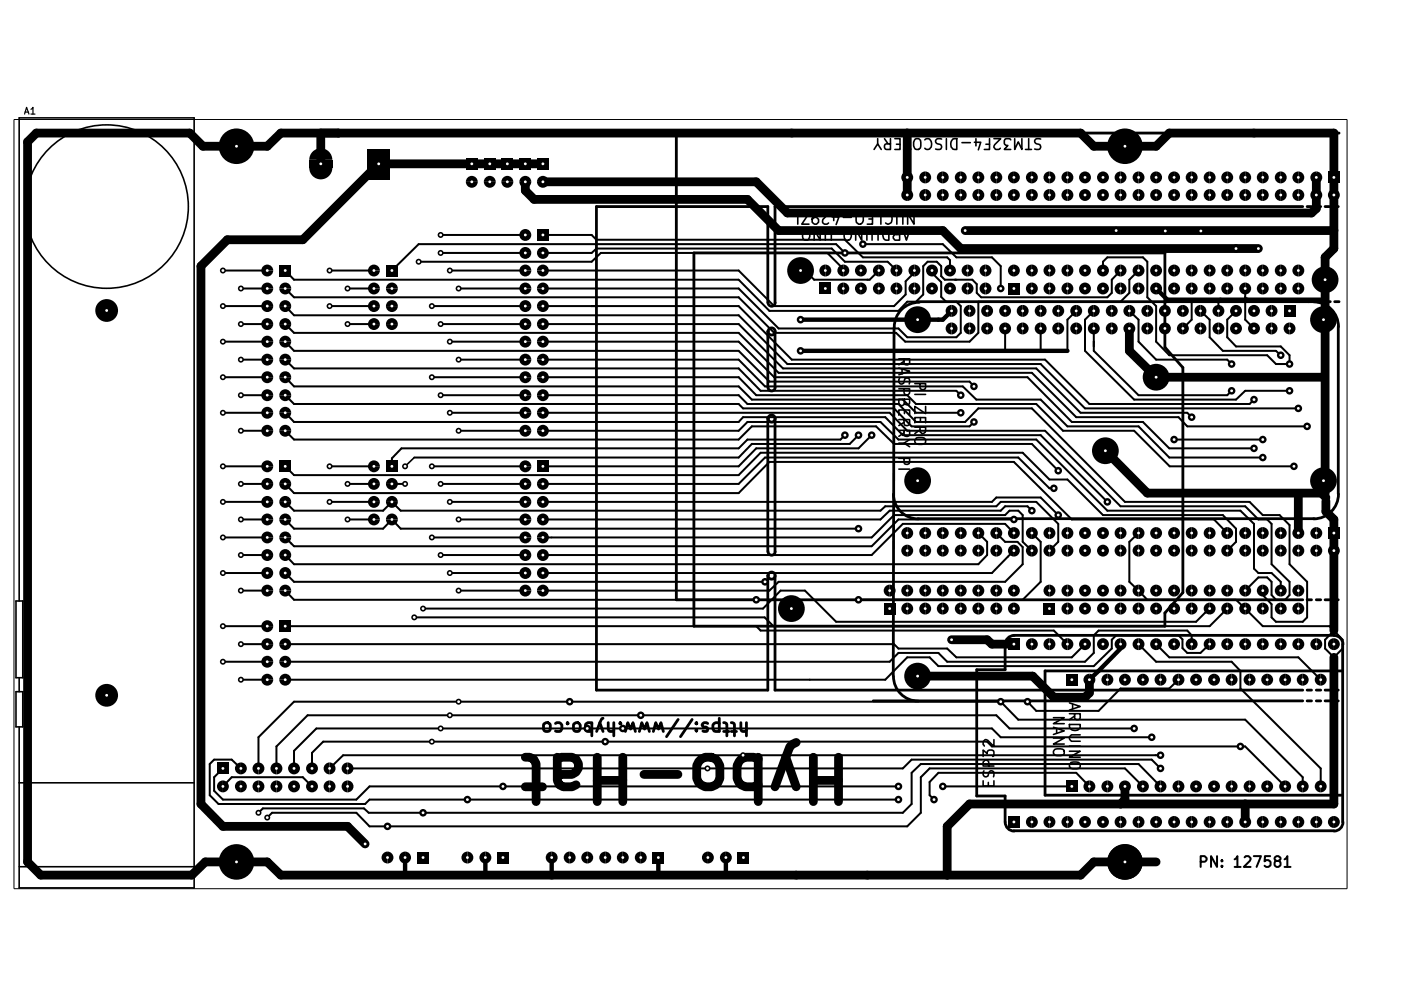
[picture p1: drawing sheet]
<svg xmlns="http://www.w3.org/2000/svg" width="297mm" height="210mm" viewBox="0 0 297 210" stroke-linecap="round" stroke-linejoin="round" font-family="sans-serif">
<g fill="none" stroke="#000" stroke-width=".59">
<path d="M276.3 28.2h-133v98.9h132.8M277.3 28.2h.9M279.1 28.2h1M281 28.2h.9M282.9 28.2h.9M147.1 53.6h99.8v20l3.8 4.3v47.7l-3.8 4.3v2.8h-99.8zM276.1 43.8h-111.8v20.3M277 43.8h1M279 43.8h.9M280.8 43.8h1M282.7 43.8h.9M162.7 64.1v-20.3h-36.3v102.4h36.3v-24.3"/>
<path d="M162.7 70.2v11.8M162.8 64.1a.75 .75 0 0 0 .7 .8 .75 .75 0 0 0 .8-.8M164.3 70.2v11.8M189.5 69.4l-.2 73.9M194.7 63.9h83.5M194.8 64.1a5.2 5.2 0 0 0-5.3 5.2M278.4 64a5.2 5.2 0 0 1 5.3 5.2M279.1 63.9h1M281 63.9h.9M282.9 63.9h.9M283.6 69.2v35.4M162.7 88.6v28.2"/>
<path d="M162.8 82.1a.75 .75 0 0 0 .7 .7 .75 .75 0 0 0 .8-.7M164.3 88.6v28.2M162.8 116.9a.75 .75 0 0 0 .7 .7 .75 .75 0 0 0 .8-.7M189.4 104.7a5.2 5.2 0 0 0 5.2 5.2M194.6 109.9h84M283.7 104.7a5.2 5.2 0 0 1-5.3 5.2M164.3 121.9v24.3h111.8M213 136.5v5.4h-6v26.8h6v5.5M213 136.5a1.88 1.88 0 0 1 1.9-1.9h67.8a1.92 1.92 0 0 1 1.9 1.9M277 127.1h1M279 127.1h.9M280.8 127.1h1"/>
<path d="M282.7 127.1h.9M284.6 136.5v37.7M115.3 153.4a.78 .78 0 0 1 1.3 .2l-.1 1.1a.78 .78 0 0 1-1.3-.2zM117.7 153.3l.3-.2h.6l.5 .5v.9l-.3 .4h-1.1M120.3 153.1v.3l.1-.1-.1-.2v.3M121.6 153.4a.78 .78 0 0 1 1.4 .2v.9l-.2 .2a.72 .72 0 0 1-.7 .3 .72 .72 0 0 1-.6-.5zM125.4 153.3a.95 .95 0 0 0-1.2 .1v1.3a1.07 1.07 0 0 0 1.2 .2M125.4 153.1v2.8M127.1 153.1l.7 1.9M127.8 152.2l-.2 .1-.5 .8-.7 1.9M128.9 153.1v1.5a.73 .73 0 0 0 1.1 .3l.1-.2M130.1 153.1v2.8"/>
<path d="M131.4 153.1v.3l.2-.1-.2-.2v.3M132.5 155l.6-1.9 .5 1.4 .6-1.4 .5 1.9M135.5 155l.5-1.9 .6 1.4 .5-1.4 .5 1.9M138.5 155l.5-1.9 .6 1.4 .5-1.4 .5 1.9M143.7 152.4l-2.4 3.7M146.7 152.4l-2.5 3.7M147.6 153.1v.3l.1-.1-.1-.2-.2 .2 .2 .1M147.6 154.6v.3v-.3l-.2 .1 .2 .2M150 153.3l-.3-.2h-.5l-.4 .4 .2 .5 .6 .1 .4 .4-.1 .4h-.9M152.4 153.3a.87 .87 0 0 0-1.3 .3v.9l.2 .2a.99 .99 0 0 0 1.1 .2M152.4 152.2v2.8M153.4 153.1l.6 .2 .1 .2v2.4"/>
<path d="M153.4 155h1.1M155 153.1l.6 .2 .1 .2v2.4M155 155h1.1M157 153.1v1.5a.73 .73 0 0 0 1.1 .3l.1-.2M158.2 153.1v2.8M185.1 148.5h91M189.4 143.3a5.2 5.2 0 0 0 5.2 5.2M277 146.2h1M277 148.5h1M279 146.2h.9M279 148.5h.9M280.8 146.2h1"/>
<path d="M280.8 148.5h1M282.7 146.2h.9M282.7 148.5h.9M284.6 142.2h-63.1v26.3h63.1M213 174.2a1.88 1.88 0 0 0 1.9 1.9M214.9 176h67.8M284.6 174.2a1.88 1.88 0 0 1-1.9 1.9"/>
<circle cx="163.5" cy="70.2" r=".75"/>
<circle cx="163.5" cy="88.7" r=".75"/>
<circle cx="163.5" cy="122" r=".75"/>
</g>
<g fill="none" stroke="#000" stroke-width=".34">
<path d="M185.3 31.7l.7-1.2 .8 1.2M186 29.4v1.1M187.5 29.4l.7 1.1M188.7 29.4v2.3h-.8a.62 .62 0 0 1-.5-.6 .62 .62 0 0 1 .5-.6h.8M189.7 29.4h1.1v2.3h-1.1M190 30.6h.8M191.5 31.7l.8-2.3 .7 2.3M194 29.5a.76 .76 0 0 1 .8-.1 .76 .76 0 0 1 .4 .7v.8a.76 .76 0 0 1-.4 .7 .76 .76 0 0 1-.8 0 1.65 1.65 0 0 1 0-2.1zM196 29.6a.82 .82 0 0 1 1-.1 1.52 1.52 0 0 1 0 2.1 .82 .82 0 0 1-1-.2M199.6 29.5h-1.1a.55 .55 0 0 0-.2 .5 .55 .55 0 0 0 .4 .5l.7 .1 .2 .6-.2 .4-.3 .1-.8-.1M200.6 29.4v2.3M201.9 29.5l.9-.1v2.3a1.15 1.15 0 0 1-1.1-.5 1.15 1.15 0 0 1-.1-1.2z"/>
<path d="M203.9 30.2h1.8M206.5 30.1h1.4l-.6 1.7M206.8 29.4v1.5M209 30.6h.7M209.7 29.4v2.3h-1.1M210.7 29.4h1.4l-1.4 1.6v.2l.4 .5h.6l.3-.3M214.2 29.6l-.3-.2-.9 .1-.1 .3v.6a.67 .67 0 0 0 .7 .4l-.7 .9h1.3M215.1 29.4v2.3l.7-1.6 .8 1.6v-2.3M217.3 31.7h1.3M218 29.4v2.3M220.6 29.5a.88 .88 0 0 0-1.2 .1 .55 .55 0 0 0 .3 .9l.7 .1 .2 .6-.2 .4-.3 .1-.8-.1M169.1 45.2v2.3"/>
<path d="M169.9 45.2h1.5l-1.5 2.3h1.5M170.2 48.9a.73 .73 0 0 1 1.2 0 1.39 1.39 0 0 1-.4 2 .73 .73 0 0 1-.9-.8zM173.2 45.2a.93 .93 0 0 0-1.1 1v.9l.5 .4h.5l.4-.4v-.6l-.4-.4h-.5l-.5 .4M173.8 48.6v2.3l-1.2-2.3v2.3M174.3 45.2h1.4l-1.3 1.3a.67 .67 0 0 0 .4 1h.5l.3-.3M174.9 50.9v-1.9a.73 .73 0 0 1 1.1-.3l.2 .3v1.9M176.4 46h1.4l-.6 1.6M176.7 45.2v1.5M178.7 46.1h1.7M179.2 48.7a.72 .72 0 0 1 1.1 .2 1.39 1.39 0 0 1-.5 2 .73 .73 0 0 1-.9-.8l.1-1.2zM181.5 45.6a.73 .73 0 0 1 1.3 0 1.39 1.39 0 0 1-.4 1.9 .86 .86 0 0 1-1-.8zM182.6 48.6v2.3l-1.2-2.3v2.3"/>
<path d="M183.7 48.6v2.3M183.8 45.2h1.1v2.3h-1.1M184.1 46.4h.8M184.8 50.9v-1.9a.73 .73 0 0 1 1.1-.3l.2 .3v1.9M185.6 45.2h1.1v2.3M187.5 48.7l.9-.1v2.3h-.6a1.38 1.38 0 0 1-.3-2.2zM187.7 45.5a.75 .75 0 0 1 1.3 .2l.1 .5a.88 .88 0 0 1-.3 1 .88 .88 0 0 1-1.1 0M189.3 48.6l.8 1.1M190.1 47.5v-1.9l.1-.3a.73 .73 0 0 1 1.1 .3v1.9M190.7 48.6v2.3l-1.1-.1a.61 .61 0 0 1-.3-.6 .61 .61 0 0 1 .4-.5h1M191.3 48.6l.8 2.3 .8-2.3M191.6 49.3h1.1"/>
<path d="M193.7 45.2v2.3l-1.3-2.3v2.3M190.5 76h2.3v.9a.62 .62 0 0 1-.6 .4 .62 .62 0 0 1-.6-.4v-.9M190.5 78l2.3 .7-2.3 .7M191.2 78.1v1.1M191.6 76.5l-1.1 .8M87.8 96.9l-1.9 1.9M190.5 82.4h2.3v.8a.62 .62 0 0 1-.6 .5 .62 .62 0 0 1-.6-.5v-.8M190.5 88v-1.1h2.3v1.1M190.5 88.9h2.3v.8a.62 .62 0 0 1-.6 .5 .62 .62 0 0 1-.6-.5v-.8M190.5 91.2h2.3v.8a.62 .62 0 0 1-.6 .5 .62 .62 0 0 1-.6-.5v-.8M190.5 97.1h2.3v.9a.62 .62 0 0 1-.6 .4 .62 .62 0 0 1-.6-.4v-.9M190.5 93.9h1.1"/>
<path d="M190.5 99.4h2.3M190.7 80.1l-.2 .8 .3 .4 .4 .1a1.21 1.21 0 0 0 .6-1.1l.3-.2 .6 .2v1.1M191.6 89.5l-1.1 .7M191.6 91.7l-1.1 .8M191.7 84.6l.1 1 .3 .2 .6-.2 .1-1h-2.3v.9l.4 .4a.61 .61 0 0 0 .8-.6M191.7 86.9v.7M192.8 93.1l-1.2 .8 1.2 .8M193.9 81.3h2.3v.8a.62 .62 0 0 1-.6 .5 .62 .62 0 0 1-.6-.5v-.8M193.9 89.6v-1.1h2.3v1.1M193.9 90.5h2.3l-.1 1.1-.4 .3h-.3l-.3-.3-.1-1.1M193.9 83.6h2.3M194.2 92.8a1.63 1.63 0 0 1 2 .4l-.1 .7a1.6 1.6 0 0 1-2.2-.3v-.4z"/>
<path d="M195 91.1l-1.1 .8M195.1 88.5v.7M196.2 86.1v1.5l-2.3-1.5v1.5M3.4 127.3h1.4v16.3h-1.4zM4.1 127.3v-102.3h37v163.1h-37v-34.1M3.4 146.6h1.4v7.4h-1.4zM4.1 143.6v3M210.7 156.7v1.5l-1.7-1.5h-.2l-.4 .4v.6l.2 .4M223.3 152.1h2.3l-2.3 1.2h2.3M223.3 154.1l2.3 .8-2.3 .7M223.3 156.4h2.3l-2.3 1.2h2.3M223.4 158.9a1.86 1.86 0 0 1 2.1 0 .76 .76 0 0 1 0 .8 .76 .76 0 0 1-.7 .4h-.8a.72 .72 0 0 1-.7-.4 .72 .72 0 0 1 .1-.8z"/>
<path d="M223.9 154.3v1.1M226.7 148.9l2.2 .8-2.2 .8M226.7 151.2h2.2v1.1a.68 .68 0 0 1-1.1-.2v-.9M226.7 153.5h2.2a1.16 1.16 0 0 1-.7 1.3 1.16 1.16 0 0 1-1.4-.5zM226.7 159.2h2.2l-2.2 1.2h2.2M226.7 158.1h2.2M227.3 149.2v1M227.8 151.7l-1.1 .8M228.9 155.7h-1.8l-.4 .4v.4l.4 .6h1.8M4.1 165.9h37M208.4 165.4v1.1h2.3v-1.1M208.4 160.3v-1.4l.8 .8a.62 .62 0 0 1 .5-.8l.9 .2 .1 .9-.3 .3"/>
<path d="M208.5 163.3l-.1 .9 .2 .3 .4 .1 .4-.2 .1-.2a.84 .84 0 0 1 .5-.9l.6 .2v1.1M209.5 165.8v.7M209.5 162.3v-.8a.67 .67 0 0 0-.7-.5l-.4 .5v.8h2.3M227 161.5a1.63 1.63 0 0 1 1.9 .5v.6a1.6 1.6 0 0 1-2.2-.2v-.4zM4.1 183.6h37M157.5 181.7h.1"/>
<circle cx="22.6" cy="43.8" r="17.3"/>
</g>
<g fill="#000">
<path d="M65.5 33.9h4.9v1.7h-4.9zM66.5 32a2.45 2.45 0 0 1 2.5-.3 2.45 2.45 0 0 1 1.4 2.2h-4.9a2.44 2.44 0 0 1 1-1.9zM65.5 35.6h4.9a2.45 2.45 0 0 1-2.4 2.4 2.45 2.45 0 0 1-2.5-2.4zM77.8 31.5h4.8v6.5h-4.8zM98.7 33.5h2.6v2.5h-2.6zM99 37.8a1.26 1.26 0 0 1 1.4-.5 1.26 1.26 0 0 1 .9 1.2h-2.6zM98.7 38.5h2.6a1.26 1.26 0 0 1-1.3 1.3 1.26 1.26 0 0 1-1.3-1.3zM102.5 33.5h2.6v2.5h-2.6zM102.8 37.8a1.26 1.26 0 0 1 1.4-.5 1.26 1.26 0 0 1 .9 1.2h-2.6zM102.5 38.5h2.6a1.26 1.26 0 0 1-1.3 1.3 1.26 1.26 0 0 1-1.3-1.3zM106.3 33.5h2.5v2.5h-2.5zM106.5 37.8a1.26 1.26 0 0 1 1.4-.5 1.26 1.26 0 0 1 .9 1.2h-2.5z"/>
<path d="M106.3 38.5h2.5a1.26 1.26 0 0 1-1.3 1.3 1.26 1.26 0 0 1-1.2-1.3zM110.1 33.5h2.5v2.5h-2.5zM110.3 37.8a1.26 1.26 0 0 1 1.4-.5 1.26 1.26 0 0 1 .9 1.2h-2.5zM110.1 38.5h2.5a1.26 1.26 0 0 1-1.3 1.3 1.26 1.26 0 0 1-1.2-1.3zM113.8 33.5h2.5v2.5h-2.5zM114 37.8a1.26 1.26 0 0 1 1.5-.5 1.26 1.26 0 0 1 .8 1.2h-2.5zM113.8 38.5h2.5a1.26 1.26 0 0 1-1.2 1.3 1.26 1.26 0 0 1-1.3-1.3zM192.3 36.3a1.26 1.26 0 0 1 1.2 1.3 1.26 1.26 0 0 1-1.2 1.3zM191.3 36.8l.6-.4 .4-.1v2.6a1.26 1.26 0 0 1-1.1-.7 1.26 1.26 0 0 1 .1-1.4zM196.1 36.3a1.26 1.26 0 0 1 1.2 1.3 1.26 1.26 0 0 1-1.2 1.3zM195.1 36.8l.6-.4 .4-.1v2.6a1.26 1.26 0 0 1-1.1-.7 1.26 1.26 0 0 1 .1-1.4zM199.8 36.3a1.26 1.26 0 0 1 1.3 1.3 1.26 1.26 0 0 1-1.3 1.3z"/>
<path d="M198.8 36.8l.6-.4 .4-.1v2.6a1.26 1.26 0 0 1-1.1-.7 1.26 1.26 0 0 1 .1-1.4zM203.6 36.3a1.26 1.26 0 0 1 1.3 1.3 1.26 1.26 0 0 1-1.3 1.3zM202.6 36.8l.6-.4 .4-.1v2.6a1.26 1.26 0 0 1-1.1-.7 1.26 1.26 0 0 1 .1-1.4zM207.3 36.3a1.26 1.26 0 0 1 1.3 1.3 1.26 1.26 0 0 1-1.3 1.3zM206.3 36.8l.7-.4 .3-.1v2.6a1.26 1.26 0 0 1-1.1-.7 1.26 1.26 0 0 1 .1-1.4zM211.2 36.3a1.26 1.26 0 0 1 1.2 1.3 1.26 1.26 0 0 1-1.2 1.3zM210.1 36.8l.7-.4 .4-.1v2.6a1.26 1.26 0 0 1-1.2-.7 1.26 1.26 0 0 1 .1-1.4zM214.9 36.3a1.26 1.26 0 0 1 1.2 1.3 1.26 1.26 0 0 1-1.2 1.3zM213.9 36.8l.6-.4 .4-.1v2.6a1.26 1.26 0 0 1-1.1-.7 1.26 1.26 0 0 1 .1-1.4zM218.7 36.3a1.26 1.26 0 0 1 1.3 1.3 1.26 1.26 0 0 1-1.3 1.3zM217.7 36.8l.6-.4 .4-.1v2.6a1.26 1.26 0 0 1-1.1-.7 1.26 1.26 0 0 1 .1-1.4zM222.4 36.3a1.26 1.26 0 0 1 1.3 1.3 1.26 1.26 0 0 1-1.3 1.3z"/>
<path d="M221.4 36.8l.6-.4 .4-.1v2.6a1.26 1.26 0 0 1-1.1-.7 1.26 1.26 0 0 1 .1-1.4zM226.2 36.3a1.26 1.26 0 0 1 1.3 1.3 1.26 1.26 0 0 1-1.3 1.3zM225.2 36.8l.6-.4 .4-.1v2.6a1.26 1.26 0 0 1-1.1-.7 1.26 1.26 0 0 1 .1-1.4zM230 36.3a1.26 1.26 0 0 1 1.2 1.3 1.26 1.26 0 0 1-1.2 1.3zM228.9 36.8l.7-.4 .4-.1v2.6a1.26 1.26 0 0 1-1.2-.7 1.26 1.26 0 0 1 .1-1.4zM233.8 36.3a1.26 1.26 0 0 1 1.2 1.3 1.26 1.26 0 0 1-1.2 1.3zM232.7 36.8l.7-.4 .4-.1v2.6a1.26 1.26 0 0 1-1.2-.7 1.26 1.26 0 0 1 .1-1.4zM237.5 36.3a1.26 1.26 0 0 1 1.3 1.3 1.26 1.26 0 0 1-1.3 1.3zM236.5 36.8l.6-.4 .4-.1v2.6a1.26 1.26 0 0 1-1.1-.7 1.26 1.26 0 0 1 .1-1.4zM241.3 36.3a1.26 1.26 0 0 1 1.3 1.3 1.26 1.26 0 0 1-1.3 1.3zM240.3 36.8l.6-.4 .4-.1v2.6a1.26 1.26 0 0 1-1.1-.7 1.26 1.26 0 0 1 .1-1.4zM245 36.3a1.26 1.26 0 0 1 1.3 1.3 1.26 1.26 0 0 1-1.3 1.3z"/>
<path d="M244 36.8l.6-.4 .4-.1v2.6a1.26 1.26 0 0 1-1.1-.7 1.26 1.26 0 0 1 .1-1.4zM248.8 36.3a1.26 1.26 0 0 1 1.3 1.3 1.26 1.26 0 0 1-1.3 1.3zM247.8 36.8l.6-.4 .4-.1v2.6a1.26 1.26 0 0 1-1.1-.7 1.26 1.26 0 0 1 .1-1.4zM252.6 36.3a1.26 1.26 0 0 1 1.2 1.3 1.26 1.26 0 0 1-1.2 1.3zM251.5 36.8l.7-.4 .4-.1v2.6a1.26 1.26 0 0 1-1.2-.7 1.26 1.26 0 0 1 .1-1.4zM256.4 36.3a1.26 1.26 0 0 1 1.2 1.3 1.26 1.26 0 0 1-1.2 1.3zM255.4 36.8l.6-.4 .4-.1v2.6a1.26 1.26 0 0 1-1.2-.7 1.26 1.26 0 0 1 .2-1.4zM260.1 36.3a1.26 1.26 0 0 1 1.3 1.3 1.26 1.26 0 0 1-1.3 1.3zM259.1 36.8l.6-.4 .4-.1v2.6a1.26 1.26 0 0 1-1.1-.7 1.26 1.26 0 0 1 .1-1.4zM263.9 36.3a1.26 1.26 0 0 1 1.3 1.3 1.26 1.26 0 0 1-1.3 1.3zM262.9 36.8l.6-.4 .4-.1v2.6a1.26 1.26 0 0 1-1.1-.7 1.26 1.26 0 0 1 .1-1.4zM267.6 36.3a1.26 1.26 0 0 1 1.3 1.3 1.26 1.26 0 0 1-1.3 1.3z"/>
<path d="M266.6 36.8l.6-.4 .4-.1v2.6a1.26 1.26 0 0 1-1.1-.7 1.26 1.26 0 0 1 .1-1.4zM271.4 36.3a1.26 1.26 0 0 1 1.3 1.3 1.26 1.26 0 0 1-1.3 1.3zM270.4 36.8l.6-.4 .4-.1v2.6a1.26 1.26 0 0 1-1.1-.7 1.26 1.26 0 0 1 .1-1.4zM275.2 36.3a1.26 1.26 0 0 1 1.2 1.3 1.26 1.26 0 0 1-1.2 1.3zM274.1 36.8l.7-.4 .4-.1v2.6a1.26 1.26 0 0 1-1.2-.7 1.26 1.26 0 0 1 .1-1.4zM279 36.3a1.26 1.26 0 0 1 1.2 1.3 1.26 1.26 0 0 1-1.2 1.3zM278 36.8l.6-.4 .4-.1v2.6a1.26 1.26 0 0 1-1.1-.7 1.26 1.26 0 0 1 .1-1.4zM281.4 36.3h2.6v2.6h-2.6zM55.6 56.6a1.26 1.26 0 0 1 1.4-.5 1.26 1.26 0 0 1 .9 1.2h-2.5zM55.4 57.3h2.5a1.26 1.26 0 0 1-1.3 1.3 1.26 1.26 0 0 1-1.2-1.3zM59.2 56.1h2.5v2.5h-2.5zM78.2 56.6a1.26 1.26 0 0 1 1.4-.5 1.26 1.26 0 0 1 .9 1.2h-2.5z"/>
<path d="M78 57.3h2.5a1.26 1.26 0 0 1-1.3 1.3 1.26 1.26 0 0 1-1.2-1.3zM81.8 56.1h2.5v2.5h-2.5zM110.3 56.6a1.26 1.26 0 0 1 1.4-.5 1.26 1.26 0 0 1 .9 1.2h-2.5zM110.1 57.3h2.5a1.26 1.26 0 0 1-1.3 1.3 1.26 1.26 0 0 1-1.2-1.3zM110.3 52.8a1.26 1.26 0 0 1 1.4-.4 1.26 1.26 0 0 1 .9 1.2h-2.5zM110.1 53.6h2.5a1.26 1.26 0 0 1-1.3 1.3 1.26 1.26 0 0 1-1.2-1.3zM110.3 49a1.26 1.26 0 0 1 1.4-.4 1.26 1.26 0 0 1 .9 1.2h-2.5zM110.1 49.8h2.5a1.26 1.26 0 0 1-1.3 1.2 1.26 1.26 0 0 1-1.2-1.2zM113.8 48.6h2.5v2.5h-2.5zM114 56.6a1.26 1.26 0 0 1 1.5-.5 1.26 1.26 0 0 1 .8 1.2h-2.5zM113.8 57.3h2.5a1.26 1.26 0 0 1-1.2 1.3 1.26 1.26 0 0 1-1.3-1.3zM114 52.8a1.26 1.26 0 0 1 1.5-.4 1.26 1.26 0 0 1 .8 1.2h-2.5z"/>
<path d="M113.8 53.6h2.5a1.26 1.26 0 0 1-1.2 1.3 1.26 1.26 0 0 1-1.3-1.3zM173.9 56.6l.6-.5h.4v2.5a1.26 1.26 0 0 1-1.1-.7 1.26 1.26 0 0 1 .1-1.3zM174.9 56.1a1.26 1.26 0 0 1 1.3 1.2 1.26 1.26 0 0 1-1.3 1.3zM177.7 56.6l.6-.5h.4v2.5a1.26 1.26 0 0 1-1.1-.7 1.26 1.26 0 0 1 .1-1.3zM178.7 56.1a1.26 1.26 0 0 1 1.3 1.2 1.26 1.26 0 0 1-1.3 1.3zM181.4 56.6l.7-.5h.4v2.5a1.26 1.26 0 0 1-1.2-.7 1.26 1.26 0 0 1 .1-1.3zM182.5 56.1a1.26 1.26 0 0 1 1.2 1.2 1.26 1.26 0 0 1-1.2 1.3zM185.2 56.6l.7-.5h.4v2.5a1.26 1.26 0 0 1-1.2-.7 1.26 1.26 0 0 1 .1-1.3zM186.3 56.1a1.26 1.26 0 0 1 1.2 1.2 1.26 1.26 0 0 1-1.2 1.3zM189 56.6l.6-.5h.4v2.5a1.26 1.26 0 0 1-1.1-.7 1.26 1.26 0 0 1 .1-1.3zM190 56.1a1.26 1.26 0 0 1 1.3 1.2 1.26 1.26 0 0 1-1.3 1.3zM192.3 40.1a1.26 1.26 0 0 1 1.2 1.2 1.26 1.26 0 0 1-1.2 1.3z"/>
<path d="M191.3 40.6l.6-.5h.4v2.5a1.26 1.26 0 0 1-1.1-.7 1.26 1.26 0 0 1 .1-1.3zM192.8 56.6l.6-.5h.4v2.5a1.26 1.26 0 0 1-1.1-.7 1.26 1.26 0 0 1 .1-1.3zM193.8 56.1a1.26 1.26 0 0 1 1.3 1.2 1.26 1.26 0 0 1-1.3 1.3zM196.1 40.1a1.26 1.26 0 0 1 1.2 1.2 1.26 1.26 0 0 1-1.2 1.3zM195.1 40.6l.6-.5h.4v2.5a1.26 1.26 0 0 1-1.1-.7 1.26 1.26 0 0 1 .1-1.3zM196.5 56.6l.6-.5h.4v2.5a1.26 1.26 0 0 1-1.1-.7 1.26 1.26 0 0 1 .1-1.3zM197.5 56.1a1.26 1.26 0 0 1 1.3 1.2 1.26 1.26 0 0 1-1.3 1.3zM199.8 40.1a1.26 1.26 0 0 1 1.3 1.2 1.26 1.26 0 0 1-1.3 1.3zM198.8 40.6l.6-.5h.4v2.5a1.26 1.26 0 0 1-1.1-.7 1.26 1.26 0 0 1 .1-1.3zM200.3 56.6l.6-.5h.4v2.5a1.26 1.26 0 0 1-1.1-.7 1.26 1.26 0 0 1 .1-1.3zM201.3 56.1a1.26 1.26 0 0 1 1.3 1.2 1.26 1.26 0 0 1-1.3 1.3zM203.6 40.1a1.26 1.26 0 0 1 1.3 1.2 1.26 1.26 0 0 1-1.3 1.3z"/>
<path d="M202.6 40.6l.6-.5h.4v2.5a1.26 1.26 0 0 1-1.1-.7 1.26 1.26 0 0 1 .1-1.3zM204 56.6l.7-.5h.4v2.5a1.26 1.26 0 0 1-1.2-.7 1.26 1.26 0 0 1 .1-1.3zM205.1 56.1a1.26 1.26 0 0 1 1.2 1.2 1.26 1.26 0 0 1-1.2 1.3zM207.3 40.1a1.26 1.26 0 0 1 1.3 1.2 1.26 1.26 0 0 1-1.3 1.3zM206.3 40.6l.7-.5h.3v2.5a1.26 1.26 0 0 1-1.1-.7 1.26 1.26 0 0 1 .1-1.3zM207.9 56.6l.6-.5h.4v2.5a1.26 1.26 0 0 1-1.2-.7 1.26 1.26 0 0 1 .2-1.3zM208.9 56.1a1.26 1.26 0 0 1 1.2 1.2 1.26 1.26 0 0 1-1.2 1.3zM211.2 40.1a1.26 1.26 0 0 1 1.2 1.2 1.26 1.26 0 0 1-1.2 1.3zM210.1 40.6l.7-.5h.4v2.5a1.26 1.26 0 0 1-1.2-.7 1.26 1.26 0 0 1 .1-1.3zM214.9 40.1a1.26 1.26 0 0 1 1.2 1.2 1.26 1.26 0 0 1-1.2 1.3zM213.9 40.6l.6-.5h.4v2.5a1.26 1.26 0 0 1-1.1-.7 1.26 1.26 0 0 1 .1-1.3zM213.9 56.6l.6-.5h.4v2.5a1.26 1.26 0 0 1-1.1-.7 1.26 1.26 0 0 1 .1-1.3z"/>
<path d="M214.9 56.1a1.26 1.26 0 0 1 1.2 1.2 1.26 1.26 0 0 1-1.2 1.3zM218.7 40.1a1.26 1.26 0 0 1 1.3 1.2 1.26 1.26 0 0 1-1.3 1.3zM217.7 40.6l.6-.5h.4v2.5a1.26 1.26 0 0 1-1.1-.7 1.26 1.26 0 0 1 .1-1.3zM217.7 56.6l.6-.5h.4v2.5a1.26 1.26 0 0 1-1.1-.7 1.26 1.26 0 0 1 .1-1.3zM218.7 56.1a1.26 1.26 0 0 1 1.3 1.2 1.26 1.26 0 0 1-1.3 1.3zM222.4 40.1a1.26 1.26 0 0 1 1.3 1.2 1.26 1.26 0 0 1-1.3 1.3zM221.4 40.6l.6-.5h.4v2.5a1.26 1.26 0 0 1-1.1-.7 1.26 1.26 0 0 1 .1-1.3zM221.4 56.6l.6-.5h.4v2.5a1.26 1.26 0 0 1-1.1-.7 1.26 1.26 0 0 1 .1-1.3zM222.4 56.1a1.26 1.26 0 0 1 1.3 1.2 1.26 1.26 0 0 1-1.3 1.3zM226.2 40.1a1.26 1.26 0 0 1 1.3 1.2 1.26 1.26 0 0 1-1.3 1.3zM225.2 40.6l.6-.5h.4v2.5a1.26 1.26 0 0 1-1.1-.7 1.26 1.26 0 0 1 .1-1.3zM225.2 56.6l.6-.5h.4v2.5a1.26 1.26 0 0 1-1.1-.7 1.26 1.26 0 0 1 .1-1.3z"/>
<path d="M226.2 56.1a1.26 1.26 0 0 1 1.3 1.2 1.26 1.26 0 0 1-1.3 1.3zM230 40.1a1.26 1.26 0 0 1 1.2 1.2 1.26 1.26 0 0 1-1.2 1.3zM228.9 40.6l.7-.5h.4v2.5a1.26 1.26 0 0 1-1.2-.7 1.26 1.26 0 0 1 .1-1.3zM228.9 56.6l.7-.5h.4v2.5a1.26 1.26 0 0 1-1.2-.7 1.26 1.26 0 0 1 .1-1.3zM230 56.1a1.26 1.26 0 0 1 1.2 1.2 1.26 1.26 0 0 1-1.2 1.3zM233.8 40.1a1.26 1.26 0 0 1 1.2 1.2 1.26 1.26 0 0 1-1.2 1.3zM232.7 40.6l.7-.5h.4v2.5a1.26 1.26 0 0 1-1.2-.7 1.26 1.26 0 0 1 .1-1.3zM232.7 56.6l.7-.5h.4v2.5a1.26 1.26 0 0 1-1.2-.7 1.26 1.26 0 0 1 .1-1.3zM233.8 56.1a1.26 1.26 0 0 1 1.2 1.2 1.26 1.26 0 0 1-1.2 1.3zM237.5 40.1a1.26 1.26 0 0 1 1.3 1.2 1.26 1.26 0 0 1-1.3 1.3zM236.5 40.6l.6-.5h.4v2.5a1.26 1.26 0 0 1-1.1-.7 1.26 1.26 0 0 1 .1-1.3zM236.5 56.6l.6-.5h.4v2.5a1.26 1.26 0 0 1-1.1-.7 1.26 1.26 0 0 1 .1-1.3z"/>
<path d="M237.5 56.1a1.26 1.26 0 0 1 1.3 1.2 1.26 1.26 0 0 1-1.3 1.3zM241.3 40.1a1.26 1.26 0 0 1 1.3 1.2 1.26 1.26 0 0 1-1.3 1.3zM240.3 40.6l.6-.5h.4v2.5a1.26 1.26 0 0 1-1.1-.7 1.26 1.26 0 0 1 .1-1.3zM240.3 56.6l.6-.5h.4v2.5a1.26 1.26 0 0 1-1.1-.7 1.26 1.26 0 0 1 .1-1.3zM241.3 56.1a1.26 1.26 0 0 1 1.3 1.2 1.26 1.26 0 0 1-1.3 1.3zM245 40.1a1.26 1.26 0 0 1 1.3 1.2 1.26 1.26 0 0 1-1.3 1.3zM244 40.6l.6-.5h.4v2.5a1.26 1.26 0 0 1-1.1-.7 1.26 1.26 0 0 1 .1-1.3zM244 56.6l.6-.5h.4v2.5a1.26 1.26 0 0 1-1.1-.7 1.26 1.26 0 0 1 .1-1.3zM245 56.1a1.26 1.26 0 0 1 1.3 1.2 1.26 1.26 0 0 1-1.3 1.3zM248.8 40.1a1.26 1.26 0 0 1 1.3 1.2 1.26 1.26 0 0 1-1.3 1.3zM247.8 40.6l.6-.5h.4v2.5a1.26 1.26 0 0 1-1.1-.7 1.26 1.26 0 0 1 .1-1.3zM247.8 56.6l.6-.5h.4v2.5a1.26 1.26 0 0 1-1.1-.7 1.26 1.26 0 0 1 .1-1.3z"/>
<path d="M248.8 56.1a1.26 1.26 0 0 1 1.3 1.2 1.26 1.26 0 0 1-1.3 1.3zM252.6 40.1a1.26 1.26 0 0 1 1.2 1.2 1.26 1.26 0 0 1-1.2 1.3zM251.5 40.6l.7-.5h.4v2.5a1.26 1.26 0 0 1-1.2-.7 1.26 1.26 0 0 1 .1-1.3zM251.5 56.6l.7-.5h.4v2.5a1.26 1.26 0 0 1-1.2-.7 1.26 1.26 0 0 1 .1-1.3zM252.6 56.1a1.26 1.26 0 0 1 1.2 1.2 1.26 1.26 0 0 1-1.2 1.3zM256.4 40.1a1.26 1.26 0 0 1 1.2 1.2 1.26 1.26 0 0 1-1.2 1.3zM255.4 40.6l.6-.5h.4v2.5a1.26 1.26 0 0 1-1.2-.7 1.26 1.26 0 0 1 .2-1.3zM255.4 56.6l.6-.5h.4v2.5a1.26 1.26 0 0 1-1.2-.7 1.26 1.26 0 0 1 .2-1.3zM256.4 56.1a1.26 1.26 0 0 1 1.2 1.2 1.26 1.26 0 0 1-1.2 1.3zM260.1 40.1a1.26 1.26 0 0 1 1.3 1.2 1.26 1.26 0 0 1-1.3 1.3zM259.1 40.6l.6-.5h.4v2.5a1.26 1.26 0 0 1-1.1-.7 1.26 1.26 0 0 1 .1-1.3zM259.1 56.6l.6-.5h.4v2.5a1.26 1.26 0 0 1-1.1-.7 1.26 1.26 0 0 1 .1-1.3z"/>
<path d="M260.1 56.1a1.26 1.26 0 0 1 1.3 1.2 1.26 1.26 0 0 1-1.3 1.3zM263.9 40.1a1.26 1.26 0 0 1 1.3 1.2 1.26 1.26 0 0 1-1.3 1.3zM262.9 40.6l.6-.5h.4v2.5a1.26 1.26 0 0 1-1.1-.7 1.26 1.26 0 0 1 .1-1.3zM262.9 56.6l.6-.5h.4v2.5a1.26 1.26 0 0 1-1.1-.7 1.26 1.26 0 0 1 .1-1.3zM263.9 56.1a1.26 1.26 0 0 1 1.3 1.2 1.26 1.26 0 0 1-1.3 1.3zM267.6 40.1a1.26 1.26 0 0 1 1.3 1.2 1.26 1.26 0 0 1-1.3 1.3zM266.6 40.6l.6-.5h.4v2.5a1.26 1.26 0 0 1-1.1-.7 1.26 1.26 0 0 1 .1-1.3zM266.6 56.6l.6-.5h.4v2.5a1.26 1.26 0 0 1-1.1-.7 1.26 1.26 0 0 1 .1-1.3zM267.6 56.1a1.26 1.26 0 0 1 1.3 1.2 1.26 1.26 0 0 1-1.3 1.3zM271.4 40.1a1.26 1.26 0 0 1 1.3 1.2 1.26 1.26 0 0 1-1.3 1.3zM270.4 40.6l.6-.5h.4v2.5a1.26 1.26 0 0 1-1.1-.7 1.26 1.26 0 0 1 .1-1.3zM270.4 56.6l.6-.5h.4v2.5a1.26 1.26 0 0 1-1.1-.7 1.26 1.26 0 0 1 .1-1.3z"/>
<path d="M271.4 56.1a1.26 1.26 0 0 1 1.3 1.2 1.26 1.26 0 0 1-1.3 1.3zM275.2 40.1a1.26 1.26 0 0 1 1.2 1.2 1.26 1.26 0 0 1-1.2 1.3zM274.1 40.6l.7-.5h.4v2.5a1.26 1.26 0 0 1-1.2-.7 1.26 1.26 0 0 1 .1-1.3zM274.1 56.6l.7-.5h.4v2.5a1.26 1.26 0 0 1-1.2-.7 1.26 1.26 0 0 1 .1-1.3zM275.2 56.1a1.26 1.26 0 0 1 1.2 1.2 1.26 1.26 0 0 1-1.2 1.3zM279 40.1a1.26 1.26 0 0 1 1.2 1.2 1.26 1.26 0 0 1-1.2 1.3zM278 40.6l.6-.5h.4v2.5a1.26 1.26 0 0 1-1.1-.7 1.26 1.26 0 0 1 .1-1.3zM282.7 40.1a1.26 1.26 0 0 1 1.3 1.2 1.26 1.26 0 0 1-1.3 1.3zM281.7 40.6l.6-.5h.4v2.5a1.26 1.26 0 0 1-1.1-.7 1.26 1.26 0 0 1 .1-1.3zM55.6 64.1a1.26 1.26 0 0 1 1.4-.4 1.26 1.26 0 0 1 .9 1.2h-2.5zM55.4 64.9h2.5a1.26 1.26 0 0 1-1.3 1.2 1.26 1.26 0 0 1-1.2-1.2zM55.6 60.4a1.26 1.26 0 0 1 1.4-.5 1.26 1.26 0 0 1 .9 1.2h-2.5z"/>
<path d="M55.4 61.1h2.5a1.26 1.26 0 0 1-1.3 1.3 1.26 1.26 0 0 1-1.2-1.3zM55.6 79.2a1.26 1.26 0 0 1 1.4-.5 1.26 1.26 0 0 1 .9 1.2h-2.5zM55.4 79.9h2.5a1.26 1.26 0 0 1-1.3 1.3 1.26 1.26 0 0 1-1.2-1.3zM55.6 75.5a1.26 1.26 0 0 1 1.4-.5 1.26 1.26 0 0 1 .9 1.2h-2.5zM55.4 76.2h2.5a1.26 1.26 0 0 1-1.3 1.3 1.26 1.26 0 0 1-1.2-1.3zM55.6 71.6a1.26 1.26 0 0 1 1.4-.4 1.26 1.26 0 0 1 .9 1.2h-2.5zM55.4 72.4h2.5a1.26 1.26 0 0 1-1.3 1.3 1.26 1.26 0 0 1-1.2-1.3zM55.6 67.9a1.26 1.26 0 0 1 1.4-.4 1.26 1.26 0 0 1 .9 1.2h-2.5zM55.4 68.7h2.5a1.26 1.26 0 0 1-1.3 1.2 1.26 1.26 0 0 1-1.2-1.2zM59.4 64.1a1.26 1.26 0 0 1 1.4-.4 1.26 1.26 0 0 1 .9 1.2h-2.5zM59.2 64.9h2.5a1.26 1.26 0 0 1-1.2 1.2 1.26 1.26 0 0 1-1.3-1.2zM59.4 79.2a1.26 1.26 0 0 1 1.4-.5 1.26 1.26 0 0 1 .9 1.2h-2.5z"/>
<path d="M59.2 79.9h2.5a1.26 1.26 0 0 1-1.2 1.3 1.26 1.26 0 0 1-1.3-1.3zM59.4 75.5a1.26 1.26 0 0 1 1.4-.5 1.26 1.26 0 0 1 .9 1.2h-2.5zM59.2 76.2h2.5a1.26 1.26 0 0 1-1.2 1.3 1.26 1.26 0 0 1-1.3-1.3zM59.4 71.6a1.26 1.26 0 0 1 1.4-.4 1.26 1.26 0 0 1 .9 1.2h-2.5zM59.2 72.4h2.5a1.26 1.26 0 0 1-1.2 1.3 1.26 1.26 0 0 1-1.3-1.3zM59.4 67.9a1.26 1.26 0 0 1 1.4-.4 1.26 1.26 0 0 1 .9 1.2h-2.5zM59.2 68.7h2.5a1.26 1.26 0 0 1-1.2 1.2 1.26 1.26 0 0 1-1.3-1.2zM59.4 60.4a1.26 1.26 0 0 1 1.4-.5 1.26 1.26 0 0 1 .9 1.2h-2.5zM59.2 61.1h2.5a1.26 1.26 0 0 1-1.2 1.3 1.26 1.26 0 0 1-1.3-1.3zM78.2 60.4a1.26 1.26 0 0 1 1.4-.5 1.26 1.26 0 0 1 .9 1.2h-2.5zM78 61.1h2.5a1.26 1.26 0 0 1-1.3 1.3 1.26 1.26 0 0 1-1.2-1.3zM78.2 67.9a1.26 1.26 0 0 1 1.4-.4 1.26 1.26 0 0 1 .9 1.2h-2.5z"/>
<path d="M78 68.7h2.5a1.26 1.26 0 0 1-1.3 1.2 1.26 1.26 0 0 1-1.2-1.2zM78.2 64.1a1.26 1.26 0 0 1 1.4-.4 1.26 1.26 0 0 1 .9 1.2h-2.5zM78 64.9h2.5a1.26 1.26 0 0 1-1.3 1.2 1.26 1.26 0 0 1-1.2-1.2zM82 64.1a1.26 1.26 0 0 1 1.4-.4 1.26 1.26 0 0 1 .9 1.2h-2.5zM81.8 64.9h2.5a1.26 1.26 0 0 1-1.2 1.2 1.26 1.26 0 0 1-1.3-1.2zM82 60.4a1.26 1.26 0 0 1 1.4-.5 1.26 1.26 0 0 1 .9 1.2h-2.5zM81.8 61.1h2.5a1.26 1.26 0 0 1-1.2 1.3 1.26 1.26 0 0 1-1.3-1.3zM82 67.9a1.26 1.26 0 0 1 1.4-.4 1.26 1.26 0 0 1 .9 1.2h-2.5zM81.8 68.7h2.5a1.26 1.26 0 0 1-1.2 1.2 1.26 1.26 0 0 1-1.3-1.2zM110.3 64.1a1.26 1.26 0 0 1 1.4-.4 1.26 1.26 0 0 1 .9 1.2h-2.5zM110.1 64.9h2.5a1.26 1.26 0 0 1-1.3 1.2 1.26 1.26 0 0 1-1.2-1.2zM110.3 60.4a1.26 1.26 0 0 1 1.4-.5 1.26 1.26 0 0 1 .9 1.2h-2.5z"/>
<path d="M110.1 61.1h2.5a1.26 1.26 0 0 1-1.3 1.3 1.26 1.26 0 0 1-1.2-1.3zM110.3 79.2a1.26 1.26 0 0 1 1.4-.5 1.26 1.26 0 0 1 .9 1.2h-2.5zM110.1 79.9h2.5a1.26 1.26 0 0 1-1.3 1.3 1.26 1.26 0 0 1-1.2-1.3zM110.3 75.5a1.26 1.26 0 0 1 1.4-.5 1.26 1.26 0 0 1 .9 1.2h-2.5zM110.1 76.2h2.5a1.26 1.26 0 0 1-1.3 1.3 1.26 1.26 0 0 1-1.2-1.3zM110.3 71.6a1.26 1.26 0 0 1 1.4-.4 1.26 1.26 0 0 1 .9 1.2h-2.5zM110.1 72.4h2.5a1.26 1.26 0 0 1-1.3 1.3 1.26 1.26 0 0 1-1.2-1.3zM110.3 67.9a1.26 1.26 0 0 1 1.4-.4 1.26 1.26 0 0 1 .9 1.2h-2.5zM110.1 68.7h2.5a1.26 1.26 0 0 1-1.3 1.2 1.26 1.26 0 0 1-1.2-1.2zM114 79.2a1.26 1.26 0 0 1 1.5-.5 1.26 1.26 0 0 1 .8 1.2h-2.5zM113.8 79.9h2.5a1.26 1.26 0 0 1-1.2 1.3 1.26 1.26 0 0 1-1.3-1.3zM114 75.5a1.26 1.26 0 0 1 1.5-.5 1.26 1.26 0 0 1 .8 1.2h-2.5z"/>
<path d="M113.8 76.2h2.5a1.26 1.26 0 0 1-1.2 1.3 1.26 1.26 0 0 1-1.3-1.3zM114 71.6a1.26 1.26 0 0 1 1.5-.4 1.26 1.26 0 0 1 .8 1.2h-2.5zM113.8 72.4h2.5a1.26 1.26 0 0 1-1.2 1.3 1.26 1.26 0 0 1-1.3-1.3zM114 67.9a1.26 1.26 0 0 1 1.5-.4 1.26 1.26 0 0 1 .8 1.2h-2.5zM113.8 68.7h2.5a1.26 1.26 0 0 1-1.2 1.2 1.26 1.26 0 0 1-1.3-1.2zM114 64.1a1.26 1.26 0 0 1 1.5-.4 1.26 1.26 0 0 1 .8 1.2h-2.5zM113.8 64.9h2.5a1.26 1.26 0 0 1-1.2 1.2 1.26 1.26 0 0 1-1.3-1.2zM114 60.4a1.26 1.26 0 0 1 1.5-.5 1.26 1.26 0 0 1 .8 1.2h-2.5zM113.8 61.1h2.5a1.26 1.26 0 0 1-1.2 1.3 1.26 1.26 0 0 1-1.3-1.3zM173.7 59.9h2.5v2.4h-2.5zM177.7 60.4l.6-.5h.4v2.5a1.26 1.26 0 0 1-1.1-.7 1.26 1.26 0 0 1 .1-1.3zM178.7 59.9a1.26 1.26 0 0 1 1.3 1.2 1.26 1.26 0 0 1-1.3 1.3z"/>
<path d="M181.4 60.4l.7-.5h.4v2.5a1.26 1.26 0 0 1-1.2-.7 1.26 1.26 0 0 1 .1-1.3zM182.5 59.9a1.26 1.26 0 0 1 1.2 1.2 1.26 1.26 0 0 1-1.2 1.3zM185.2 60.4l.7-.5h.4v2.5a1.26 1.26 0 0 1-1.2-.7 1.26 1.26 0 0 1 .1-1.3zM186.3 59.9a1.26 1.26 0 0 1 1.2 1.2 1.26 1.26 0 0 1-1.2 1.3zM189 60.4l.6-.5h.4v2.5a1.26 1.26 0 0 1-1.1-.7 1.26 1.26 0 0 1 .1-1.3zM190 59.9a1.26 1.26 0 0 1 1.3 1.2 1.26 1.26 0 0 1-1.3 1.3zM192.8 60.4l.6-.5h.4v2.5a1.26 1.26 0 0 1-1.1-.7 1.26 1.26 0 0 1 .1-1.3zM193.8 59.9a1.26 1.26 0 0 1 1.3 1.2 1.26 1.26 0 0 1-1.3 1.3zM196.5 60.4l.6-.5h.4v2.5a1.26 1.26 0 0 1-1.1-.7 1.26 1.26 0 0 1 .1-1.3zM197.5 59.9a1.26 1.26 0 0 1 1.3 1.2 1.26 1.26 0 0 1-1.3 1.3zM200.3 60.4l.6-.5h.4v2.5a1.26 1.26 0 0 1-1.1-.7 1.26 1.26 0 0 1 .1-1.3zM201.3 59.9a1.26 1.26 0 0 1 1.3 1.2 1.26 1.26 0 0 1-1.3 1.3z"/>
<path d="M201.7 68.3a1.26 1.26 0 0 1 1.2 1.3 1.26 1.26 0 0 1-1.2 1.3zM200.7 68.9l.6-.5 .4-.1v2.6a1.26 1.26 0 0 1-1.1-.7 1.26 1.26 0 0 1 .1-1.3zM201.7 64.6a1.26 1.26 0 0 1 1.2 1.3 1.26 1.26 0 0 1-1.2 1.2zM200.7 65.1l.6-.4 .4-.1v2.5a1.26 1.26 0 0 1-1.1-.7 1.26 1.26 0 0 1 .1-1.3zM204 60.4l.7-.5h.4v2.5a1.26 1.26 0 0 1-1.2-.7 1.26 1.26 0 0 1 .1-1.3zM205.1 59.9a1.26 1.26 0 0 1 1.2 1.2 1.26 1.26 0 0 1-1.2 1.3zM205.5 64.6a1.26 1.26 0 0 1 1.2 1.3 1.26 1.26 0 0 1-1.2 1.2zM204.5 65.1l.6-.4 .4-.1v2.5a1.26 1.26 0 0 1-1.1-.7 1.26 1.26 0 0 1 .1-1.3zM205.5 68.3a1.26 1.26 0 0 1 1.2 1.3 1.26 1.26 0 0 1-1.2 1.3zM204.5 68.9l.6-.5 .4-.1v2.6a1.26 1.26 0 0 1-1.1-.7 1.26 1.26 0 0 1 .1-1.3zM207.9 60.4l.6-.5h.4v2.5a1.26 1.26 0 0 1-1.2-.7 1.26 1.26 0 0 1 .2-1.3zM208.9 59.9a1.26 1.26 0 0 1 1.2 1.2 1.26 1.26 0 0 1-1.2 1.3z"/>
<path d="M209.2 68.3a1.26 1.26 0 0 1 1.3 1.3 1.26 1.26 0 0 1-1.3 1.3zM208.2 68.9l.6-.5 .4-.1v2.6a1.26 1.26 0 0 1-1.1-.7 1.26 1.26 0 0 1 .1-1.3zM209.2 64.6a1.26 1.26 0 0 1 1.3 1.3 1.26 1.26 0 0 1-1.3 1.2zM208.2 65.1l.6-.4 .4-.1v2.5a1.26 1.26 0 0 1-1.1-.7 1.26 1.26 0 0 1 .1-1.3zM213 68.3a1.26 1.26 0 0 1 1.3 1.3 1.26 1.26 0 0 1-1.3 1.3zM212 68.9l.6-.5 .4-.1v2.6a1.26 1.26 0 0 1-1.1-.7 1.26 1.26 0 0 1 .1-1.3zM213 64.6a1.26 1.26 0 0 1 1.3 1.3 1.26 1.26 0 0 1-1.3 1.2zM212 65.1l.6-.4 .4-.1v2.5a1.26 1.26 0 0 1-1.1-.7 1.26 1.26 0 0 1 .1-1.3zM213.6 59.9h2.6v2.5h-2.6zM216.7 68.3a1.26 1.26 0 0 1 1.3 1.3 1.26 1.26 0 0 1-1.3 1.3zM215.7 68.9l.6-.5 .4-.1v2.6a1.26 1.26 0 0 1-1.1-.7 1.26 1.26 0 0 1 .1-1.3zM216.7 64.6a1.26 1.26 0 0 1 1.3 1.3 1.26 1.26 0 0 1-1.3 1.2z"/>
<path d="M215.7 65.1l.6-.4 .4-.1v2.5a1.26 1.26 0 0 1-1.1-.7 1.26 1.26 0 0 1 .1-1.3zM217.7 60.4l.6-.5h.4v2.5a1.26 1.26 0 0 1-1.1-.7 1.26 1.26 0 0 1 .1-1.3zM218.7 59.9a1.26 1.26 0 0 1 1.3 1.2 1.26 1.26 0 0 1-1.3 1.3zM220.6 68.3a1.26 1.26 0 0 1 1.2 1.3 1.26 1.26 0 0 1-1.2 1.3zM219.5 68.9l.7-.5 .4-.1v2.6a1.26 1.26 0 0 1-1.2-.7 1.26 1.26 0 0 1 .1-1.3zM220.6 64.6a1.26 1.26 0 0 1 1.2 1.3 1.26 1.26 0 0 1-1.2 1.2zM219.5 65.1l.7-.4 .4-.1v2.5a1.26 1.26 0 0 1-1.2-.7 1.26 1.26 0 0 1 .1-1.3zM221.4 60.4l.6-.5h.4v2.5a1.26 1.26 0 0 1-1.1-.7 1.26 1.26 0 0 1 .1-1.3zM222.4 59.9a1.26 1.26 0 0 1 1.3 1.2 1.26 1.26 0 0 1-1.3 1.3zM224.3 68.3a1.26 1.26 0 0 1 1.2 1.3 1.26 1.26 0 0 1-1.2 1.3zM223.3 68.9l.6-.5 .4-.1v2.6a1.26 1.26 0 0 1-1.1-.7 1.26 1.26 0 0 1 .1-1.3zM224.3 64.6a1.26 1.26 0 0 1 1.2 1.3 1.26 1.26 0 0 1-1.2 1.2z"/>
<path d="M223.3 65.1l.6-.4 .4-.1v2.5a1.26 1.26 0 0 1-1.1-.7 1.26 1.26 0 0 1 .1-1.3zM225.2 60.4l.6-.5h.4v2.5a1.26 1.26 0 0 1-1.1-.7 1.26 1.26 0 0 1 .1-1.3zM226.2 59.9a1.26 1.26 0 0 1 1.3 1.2 1.26 1.26 0 0 1-1.3 1.3zM228.1 68.3a1.26 1.26 0 0 1 1.3 1.3 1.26 1.26 0 0 1-1.3 1.3zM227.1 68.9l.6-.5 .4-.1v2.6a1.26 1.26 0 0 1-1.1-.7 1.26 1.26 0 0 1 .1-1.3zM228.1 64.6a1.26 1.26 0 0 1 1.3 1.3 1.26 1.26 0 0 1-1.3 1.2zM227.1 65.1l.6-.4 .4-.1v2.5a1.26 1.26 0 0 1-1.1-.7 1.26 1.26 0 0 1 .1-1.3zM228.9 60.4l.7-.5h.4v2.5a1.26 1.26 0 0 1-1.2-.7 1.26 1.26 0 0 1 .1-1.3zM230 59.9a1.26 1.26 0 0 1 1.2 1.2 1.26 1.26 0 0 1-1.2 1.3zM231.8 68.3a1.26 1.26 0 0 1 1.3 1.3 1.26 1.26 0 0 1-1.3 1.3zM230.8 68.9l.6-.5 .4-.1v2.6a1.26 1.26 0 0 1-1.1-.7 1.26 1.26 0 0 1 .1-1.3zM231.8 64.6a1.26 1.26 0 0 1 1.3 1.3 1.26 1.26 0 0 1-1.3 1.2z"/>
<path d="M230.8 65.1l.6-.4 .4-.1v2.5a1.26 1.26 0 0 1-1.1-.7 1.26 1.26 0 0 1 .1-1.3zM232.7 60.4l.7-.5h.4v2.5a1.26 1.26 0 0 1-1.2-.7 1.26 1.26 0 0 1 .1-1.3zM233.8 59.9a1.26 1.26 0 0 1 1.2 1.2 1.26 1.26 0 0 1-1.2 1.3zM235.6 68.3a1.26 1.26 0 0 1 1.3 1.3 1.26 1.26 0 0 1-1.3 1.3zM234.6 68.9l.6-.5 .4-.1v2.6a1.26 1.26 0 0 1-1.1-.7 1.26 1.26 0 0 1 .1-1.3zM235.6 64.6a1.26 1.26 0 0 1 1.3 1.3 1.26 1.26 0 0 1-1.3 1.2zM234.6 65.1l.6-.4 .4-.1v2.5a1.26 1.26 0 0 1-1.1-.7 1.26 1.26 0 0 1 .1-1.3zM236.5 60.4l.6-.5h.4v2.5a1.26 1.26 0 0 1-1.1-.7 1.26 1.26 0 0 1 .1-1.3zM237.5 59.9a1.26 1.26 0 0 1 1.3 1.2 1.26 1.26 0 0 1-1.3 1.3zM239.4 68.3a1.26 1.26 0 0 1 1.2 1.3 1.26 1.26 0 0 1-1.2 1.3zM238.3 68.9l.7-.5 .4-.1v2.6a1.26 1.26 0 0 1-1.2-.7 1.26 1.26 0 0 1 .1-1.3zM239.4 64.6a1.26 1.26 0 0 1 1.2 1.3 1.26 1.26 0 0 1-1.2 1.2z"/>
<path d="M238.3 65.1l.7-.4 .4-.1v2.5a1.26 1.26 0 0 1-1.2-.7 1.26 1.26 0 0 1 .1-1.3zM240.3 60.4l.6-.5h.4v2.5a1.26 1.26 0 0 1-1.1-.7 1.26 1.26 0 0 1 .1-1.3zM241.3 59.9a1.26 1.26 0 0 1 1.3 1.2 1.26 1.26 0 0 1-1.3 1.3zM243.2 68.3a1.26 1.26 0 0 1 1.2 1.3 1.26 1.26 0 0 1-1.2 1.3zM242.1 68.9l.7-.5 .4-.1v2.6a1.26 1.26 0 0 1-1.2-.7 1.26 1.26 0 0 1 .1-1.3zM243.2 64.6a1.26 1.26 0 0 1 1.2 1.3 1.26 1.26 0 0 1-1.2 1.2zM242.1 65.1l.7-.4 .4-.1v2.5a1.26 1.26 0 0 1-1.2-.7 1.26 1.26 0 0 1 .1-1.3zM244 60.4l.6-.5h.4v2.5a1.26 1.26 0 0 1-1.1-.7 1.26 1.26 0 0 1 .1-1.3zM245 59.9a1.26 1.26 0 0 1 1.3 1.2 1.26 1.26 0 0 1-1.3 1.3zM246.9 68.3a1.26 1.26 0 0 1 1.2 1.3 1.26 1.26 0 0 1-1.2 1.3zM245.9 68.9l.6-.5 .4-.1v2.6a1.26 1.26 0 0 1-1.1-.7 1.26 1.26 0 0 1 .1-1.3zM246.9 64.6a1.26 1.26 0 0 1 1.2 1.3 1.26 1.26 0 0 1-1.2 1.2z"/>
<path d="M245.9 65.1l.6-.4 .4-.1v2.5a1.26 1.26 0 0 1-1.1-.7 1.26 1.26 0 0 1 .1-1.3zM247.8 60.4l.6-.5h.4v2.5a1.26 1.26 0 0 1-1.1-.7 1.26 1.26 0 0 1 .1-1.3zM248.8 59.9a1.26 1.26 0 0 1 1.3 1.2 1.26 1.26 0 0 1-1.3 1.3zM250.7 68.3a1.26 1.26 0 0 1 1.3 1.3 1.26 1.26 0 0 1-1.3 1.3zM249.7 68.9l.6-.5 .4-.1v2.6a1.26 1.26 0 0 1-1.1-.7 1.26 1.26 0 0 1 .1-1.3zM250.7 64.6a1.26 1.26 0 0 1 1.3 1.3 1.26 1.26 0 0 1-1.3 1.2zM249.7 65.1l.6-.4 .4-.1v2.5a1.26 1.26 0 0 1-1.1-.7 1.26 1.26 0 0 1 .1-1.3zM251.5 60.4l.7-.5h.4v2.5a1.26 1.26 0 0 1-1.2-.7 1.26 1.26 0 0 1 .1-1.3zM252.6 59.9a1.26 1.26 0 0 1 1.2 1.2 1.26 1.26 0 0 1-1.2 1.3zM254.4 68.3a1.26 1.26 0 0 1 1.3 1.3 1.26 1.26 0 0 1-1.3 1.3zM253.4 68.9l.6-.5 .4-.1v2.6a1.26 1.26 0 0 1-1.1-.7 1.26 1.26 0 0 1 .1-1.3zM254.4 64.6a1.26 1.26 0 0 1 1.3 1.3 1.26 1.26 0 0 1-1.3 1.2z"/>
<path d="M253.4 65.1l.6-.4 .4-.1v2.5a1.26 1.26 0 0 1-1.1-.7 1.26 1.26 0 0 1 .1-1.3zM255.4 60.4l.6-.5h.4v2.5a1.26 1.26 0 0 1-1.2-.7 1.26 1.26 0 0 1 .2-1.3zM256.4 59.9a1.26 1.26 0 0 1 1.2 1.2 1.26 1.26 0 0 1-1.2 1.3zM258.2 68.3a1.26 1.26 0 0 1 1.3 1.3 1.26 1.26 0 0 1-1.3 1.3zM257.2 68.9l.6-.5 .4-.1v2.6a1.26 1.26 0 0 1-1.1-.7 1.26 1.26 0 0 1 .1-1.3zM258.2 64.6a1.26 1.26 0 0 1 1.3 1.3 1.26 1.26 0 0 1-1.3 1.2zM257.2 65.1l.6-.4 .4-.1v2.5a1.26 1.26 0 0 1-1.1-.7 1.26 1.26 0 0 1 .1-1.3zM259.1 60.4l.6-.5h.4v2.5a1.26 1.26 0 0 1-1.1-.7 1.26 1.26 0 0 1 .1-1.3zM260.1 59.9a1.26 1.26 0 0 1 1.3 1.2 1.26 1.26 0 0 1-1.3 1.3zM262 68.3a1.26 1.26 0 0 1 1.2 1.3 1.26 1.26 0 0 1-1.2 1.3zM260.9 68.9l.7-.5 .4-.1v2.6a1.26 1.26 0 0 1-1.2-.7 1.26 1.26 0 0 1 .1-1.3zM262 64.6a1.26 1.26 0 0 1 1.2 1.3 1.26 1.26 0 0 1-1.2 1.2z"/>
<path d="M260.9 65.1l.7-.4 .4-.1v2.5a1.26 1.26 0 0 1-1.2-.7 1.26 1.26 0 0 1 .1-1.3zM262.9 60.4l.6-.5h.4v2.5a1.26 1.26 0 0 1-1.1-.7 1.26 1.26 0 0 1 .1-1.3zM263.9 59.9a1.26 1.26 0 0 1 1.3 1.2 1.26 1.26 0 0 1-1.3 1.3zM265.8 68.3a1.26 1.26 0 0 1 1.2 1.3 1.26 1.26 0 0 1-1.2 1.3zM264.8 68.9l.6-.5 .4-.1v2.6a1.26 1.26 0 0 1-1.2-.7 1.26 1.26 0 0 1 .2-1.3zM265.8 64.6a1.26 1.26 0 0 1 1.2 1.3 1.26 1.26 0 0 1-1.2 1.2zM264.8 65.1l.6-.4 .4-.1v2.5a1.26 1.26 0 0 1-1.2-.7 1.26 1.26 0 0 1 .2-1.3zM266.6 60.4l.6-.5h.4v2.5a1.26 1.26 0 0 1-1.1-.7 1.26 1.26 0 0 1 .1-1.3zM267.6 59.9a1.26 1.26 0 0 1 1.3 1.2 1.26 1.26 0 0 1-1.3 1.3zM269.5 68.3a1.26 1.26 0 0 1 1.3 1.3 1.26 1.26 0 0 1-1.3 1.3zM268.5 68.9l.6-.5 .4-.1v2.6a1.26 1.26 0 0 1-1.1-.7 1.26 1.26 0 0 1 .1-1.3zM269.5 64.6a1.26 1.26 0 0 1 1.3 1.3 1.26 1.26 0 0 1-1.3 1.2z"/>
<path d="M268.5 65.1l.6-.4 .4-.1v2.5a1.26 1.26 0 0 1-1.1-.7 1.26 1.26 0 0 1 .1-1.3zM270.4 60.4l.6-.5h.4v2.5a1.26 1.26 0 0 1-1.1-.7 1.26 1.26 0 0 1 .1-1.3zM271.4 59.9a1.26 1.26 0 0 1 1.3 1.2 1.26 1.26 0 0 1-1.3 1.3zM272 64.6h2.6v2.5h-2.6zM273.3 68.3a1.26 1.26 0 0 1 1.3 1.3 1.26 1.26 0 0 1-1.3 1.3zM272.3 68.9l.6-.5 .4-.1v2.6a1.26 1.26 0 0 1-1.1-.7 1.26 1.26 0 0 1 .1-1.3zM274.1 60.4l.7-.5h.4v2.5a1.26 1.26 0 0 1-1.2-.7 1.26 1.26 0 0 1 .1-1.3zM275.2 59.9a1.26 1.26 0 0 1 1.2 1.2 1.26 1.26 0 0 1-1.2 1.3zM55.6 98.1a1.26 1.26 0 0 1 1.4-.5 1.26 1.26 0 0 1 .9 1.2h-2.5zM55.4 98.8h2.5a1.26 1.26 0 0 1-1.3 1.3 1.26 1.26 0 0 1-1.2-1.3zM55.6 90.5a1.26 1.26 0 0 1 1.4-.4 1.26 1.26 0 0 1 .9 1.2h-2.5zM55.4 91.3h2.5a1.26 1.26 0 0 1-1.3 1.2 1.26 1.26 0 0 1-1.2-1.2z"/>
<path d="M55.6 86.7a1.26 1.26 0 0 1 1.4-.4 1.26 1.26 0 0 1 .9 1.2h-2.5zM55.4 87.5h2.5a1.26 1.26 0 0 1-1.3 1.2 1.26 1.26 0 0 1-1.2-1.2zM55.6 83a1.26 1.26 0 0 1 1.4-.5 1.26 1.26 0 0 1 .9 1.2h-2.5zM55.4 83.7h2.5a1.26 1.26 0 0 1-1.3 1.3 1.26 1.26 0 0 1-1.2-1.3zM59.4 90.5a1.26 1.26 0 0 1 1.4-.4 1.26 1.26 0 0 1 .9 1.2h-2.5zM59.2 91.3h2.5a1.26 1.26 0 0 1-1.2 1.2 1.26 1.26 0 0 1-1.3-1.2zM59.4 86.7a1.26 1.26 0 0 1 1.4-.4 1.26 1.26 0 0 1 .9 1.2h-2.5zM59.2 87.5h2.5a1.26 1.26 0 0 1-1.2 1.2 1.26 1.26 0 0 1-1.3-1.2zM59.4 83a1.26 1.26 0 0 1 1.4-.5 1.26 1.26 0 0 1 .9 1.2h-2.5zM59.2 83.7h2.5a1.26 1.26 0 0 1-1.2 1.3 1.26 1.26 0 0 1-1.3-1.3zM78.2 98.1a1.26 1.26 0 0 1 1.4-.5 1.26 1.26 0 0 1 .9 1.2h-2.5zM78 98.8h2.5a1.26 1.26 0 0 1-1.3 1.3 1.26 1.26 0 0 1-1.2-1.3z"/>
<path d="M110.3 86.7a1.26 1.26 0 0 1 1.4-.4 1.26 1.26 0 0 1 .9 1.2h-2.5zM110.1 87.5h2.5a1.26 1.26 0 0 1-1.3 1.2 1.26 1.26 0 0 1-1.2-1.2zM110.3 83a1.26 1.26 0 0 1 1.4-.5 1.26 1.26 0 0 1 .9 1.2h-2.5zM110.1 83.7h2.5a1.26 1.26 0 0 1-1.3 1.3 1.26 1.26 0 0 1-1.2-1.3zM110.3 98.1a1.26 1.26 0 0 1 1.4-.5 1.26 1.26 0 0 1 .9 1.2h-2.5zM110.1 98.8h2.5a1.26 1.26 0 0 1-1.3 1.3 1.26 1.26 0 0 1-1.2-1.3zM110.3 90.5a1.26 1.26 0 0 1 1.4-.4 1.26 1.26 0 0 1 .9 1.2h-2.5zM110.1 91.3h2.5a1.26 1.26 0 0 1-1.3 1.2 1.26 1.26 0 0 1-1.2-1.2zM114 83a1.26 1.26 0 0 1 1.5-.5 1.26 1.26 0 0 1 .8 1.2h-2.5zM113.8 83.7h2.5a1.26 1.26 0 0 1-1.2 1.3 1.26 1.26 0 0 1-1.3-1.3zM114 90.5a1.26 1.26 0 0 1 1.5-.4 1.26 1.26 0 0 1 .8 1.2h-2.5zM113.8 91.3h2.5a1.26 1.26 0 0 1-1.2 1.2 1.26 1.26 0 0 1-1.3-1.2z"/>
<path d="M114 86.7a1.26 1.26 0 0 1 1.5-.4 1.26 1.26 0 0 1 .8 1.2h-2.5zM113.8 87.5h2.5a1.26 1.26 0 0 1-1.2 1.2 1.26 1.26 0 0 1-1.3-1.2zM55.6 116.9a1.26 1.26 0 0 1 1.4-.5 1.26 1.26 0 0 1 .9 1.2h-2.5zM55.4 117.6h2.5a1.26 1.26 0 0 1-1.3 1.3 1.26 1.26 0 0 1-1.2-1.3zM55.6 113.1a1.26 1.26 0 0 1 1.4-.4 1.26 1.26 0 0 1 .9 1.2h-2.5zM55.4 113.9h2.5a1.26 1.26 0 0 1-1.3 1.2 1.26 1.26 0 0 1-1.2-1.2zM55.6 109.3a1.26 1.26 0 0 1 1.4-.4 1.26 1.26 0 0 1 .9 1.2h-2.5zM55.4 110.1h2.5a1.26 1.26 0 0 1-1.3 1.2 1.26 1.26 0 0 1-1.2-1.2zM55.6 105.6a1.26 1.26 0 0 1 1.4-.5 1.26 1.26 0 0 1 .9 1.2h-2.5zM55.4 106.3h2.5a1.26 1.26 0 0 1-1.3 1.3 1.26 1.26 0 0 1-1.2-1.3zM55.6 101.8a1.26 1.26 0 0 1 1.4-.5 1.26 1.26 0 0 1 .9 1.2h-2.5zM55.4 102.5h2.5a1.26 1.26 0 0 1-1.3 1.3 1.26 1.26 0 0 1-1.2-1.3z"/>
<path d="M59.2 97.5h2.5v2.6h-2.5zM59.4 105.6a1.26 1.26 0 0 1 1.4-.5 1.26 1.26 0 0 1 .9 1.2h-2.5zM59.2 106.3h2.5a1.26 1.26 0 0 1-1.2 1.3 1.26 1.26 0 0 1-1.3-1.3zM59.4 101.8a1.26 1.26 0 0 1 1.4-.5 1.26 1.26 0 0 1 .9 1.2h-2.5zM59.2 102.5h2.5a1.26 1.26 0 0 1-1.2 1.3 1.26 1.26 0 0 1-1.3-1.3zM59.4 116.9a1.26 1.26 0 0 1 1.4-.5 1.26 1.26 0 0 1 .9 1.2h-2.5zM59.2 117.6h2.5a1.26 1.26 0 0 1-1.2 1.3 1.26 1.26 0 0 1-1.3-1.3zM59.4 113.1a1.26 1.26 0 0 1 1.4-.4 1.26 1.26 0 0 1 .9 1.2h-2.5zM59.2 113.9h2.5a1.26 1.26 0 0 1-1.2 1.2 1.26 1.26 0 0 1-1.3-1.2zM59.4 109.3a1.26 1.26 0 0 1 1.4-.4 1.26 1.26 0 0 1 .9 1.2h-2.5zM59.2 110.1h2.5a1.26 1.26 0 0 1-1.2 1.2 1.26 1.26 0 0 1-1.3-1.2zM78.2 109.3a1.26 1.26 0 0 1 1.4-.4 1.26 1.26 0 0 1 .9 1.2h-2.5z"/>
<path d="M78 110.1h2.5a1.26 1.26 0 0 1-1.3 1.2 1.26 1.26 0 0 1-1.2-1.2zM78.2 105.6a1.26 1.26 0 0 1 1.4-.5 1.26 1.26 0 0 1 .9 1.2h-2.5zM78 106.3h2.5a1.26 1.26 0 0 1-1.3 1.3 1.26 1.26 0 0 1-1.2-1.3zM78.2 101.8a1.26 1.26 0 0 1 1.4-.5 1.26 1.26 0 0 1 .9 1.2h-2.5zM78 102.5h2.5a1.26 1.26 0 0 1-1.3 1.3 1.26 1.26 0 0 1-1.2-1.3zM81.8 97.5h2.5v2.6h-2.5zM82 105.6a1.26 1.26 0 0 1 1.4-.5 1.26 1.26 0 0 1 .9 1.2h-2.5zM81.8 106.3h2.5a1.26 1.26 0 0 1-1.2 1.3 1.26 1.26 0 0 1-1.3-1.3zM82 101.8a1.26 1.26 0 0 1 1.4-.5 1.26 1.26 0 0 1 .9 1.2h-2.5zM81.8 102.5h2.5a1.26 1.26 0 0 1-1.2 1.3 1.26 1.26 0 0 1-1.3-1.3zM82 109.3a1.26 1.26 0 0 1 1.4-.4 1.26 1.26 0 0 1 .9 1.2h-2.5zM81.8 110.1h2.5a1.26 1.26 0 0 1-1.2 1.2 1.26 1.26 0 0 1-1.3-1.2z"/>
<path d="M110.3 116.9a1.26 1.26 0 0 1 1.4-.5 1.26 1.26 0 0 1 .9 1.2h-2.5zM110.1 117.6h2.5a1.26 1.26 0 0 1-1.3 1.3 1.26 1.26 0 0 1-1.2-1.3zM110.3 113.1a1.26 1.26 0 0 1 1.4-.4 1.26 1.26 0 0 1 .9 1.2h-2.5zM110.1 113.9h2.5a1.26 1.26 0 0 1-1.3 1.2 1.26 1.26 0 0 1-1.2-1.2zM110.3 109.3a1.26 1.26 0 0 1 1.4-.4 1.26 1.26 0 0 1 .9 1.2h-2.5zM110.1 110.1h2.5a1.26 1.26 0 0 1-1.3 1.2 1.26 1.26 0 0 1-1.2-1.2zM110.3 105.6a1.26 1.26 0 0 1 1.4-.5 1.26 1.26 0 0 1 .9 1.2h-2.5zM110.1 106.3h2.5a1.26 1.26 0 0 1-1.3 1.3 1.26 1.26 0 0 1-1.2-1.3zM110.3 101.8a1.26 1.26 0 0 1 1.4-.5 1.26 1.26 0 0 1 .9 1.2h-2.5zM110.1 102.5h2.5a1.26 1.26 0 0 1-1.3 1.3 1.26 1.26 0 0 1-1.2-1.3zM113.8 97.5h2.5v2.6h-2.5zM114 116.9a1.26 1.26 0 0 1 1.5-.5 1.26 1.26 0 0 1 .8 1.2h-2.5z"/>
<path d="M113.8 117.6h2.5a1.26 1.26 0 0 1-1.2 1.3 1.26 1.26 0 0 1-1.3-1.3zM114 113.1a1.26 1.26 0 0 1 1.5-.4 1.26 1.26 0 0 1 .8 1.2h-2.5zM113.8 113.9h2.5a1.26 1.26 0 0 1-1.2 1.2 1.26 1.26 0 0 1-1.3-1.2zM114 109.3a1.26 1.26 0 0 1 1.5-.4 1.26 1.26 0 0 1 .8 1.2h-2.5zM113.8 110.1h2.5a1.26 1.26 0 0 1-1.2 1.2 1.26 1.26 0 0 1-1.3-1.2zM114 105.6a1.26 1.26 0 0 1 1.5-.5 1.26 1.26 0 0 1 .8 1.2h-2.5zM113.8 106.3h2.5a1.26 1.26 0 0 1-1.2 1.3 1.26 1.26 0 0 1-1.3-1.3zM114 101.8a1.26 1.26 0 0 1 1.5-.5 1.26 1.26 0 0 1 .8 1.2h-2.5zM113.8 102.5h2.5a1.26 1.26 0 0 1-1.2 1.3 1.26 1.26 0 0 1-1.3-1.3zM192.3 115.4a1.26 1.26 0 0 1 1.2 1.3 1.26 1.26 0 0 1-1.2 1.2zM191.3 115.9l.6-.4 .4-.1v2.5a1.26 1.26 0 0 1-1.1-.7 1.26 1.26 0 0 1 .1-1.3zM192.3 111.7a1.26 1.26 0 0 1 1.2 1.2 1.26 1.26 0 0 1-1.2 1.3z"/>
<path d="M191.3 112.2l.6-.5h.4v2.5a1.26 1.26 0 0 1-1.1-.7 1.26 1.26 0 0 1 .1-1.3zM196.1 115.4a1.26 1.26 0 0 1 1.2 1.3 1.26 1.26 0 0 1-1.2 1.2zM195.1 115.9l.6-.4 .4-.1v2.5a1.26 1.26 0 0 1-1.1-.7 1.26 1.26 0 0 1 .1-1.3zM196.1 111.7a1.26 1.26 0 0 1 1.2 1.2 1.26 1.26 0 0 1-1.2 1.3zM195.1 112.2l.6-.5h.4v2.5a1.26 1.26 0 0 1-1.1-.7 1.26 1.26 0 0 1 .1-1.3zM199.8 115.4a1.26 1.26 0 0 1 1.3 1.3 1.26 1.26 0 0 1-1.3 1.2zM198.8 115.9l.6-.4 .4-.1v2.5a1.26 1.26 0 0 1-1.1-.7 1.26 1.26 0 0 1 .1-1.3zM199.8 111.7a1.26 1.26 0 0 1 1.3 1.2 1.26 1.26 0 0 1-1.3 1.3zM198.8 112.2l.6-.5h.4v2.5a1.26 1.26 0 0 1-1.1-.7 1.26 1.26 0 0 1 .1-1.3zM203.6 115.4a1.26 1.26 0 0 1 1.3 1.3 1.26 1.26 0 0 1-1.3 1.2zM202.6 115.9l.6-.4 .4-.1v2.5a1.26 1.26 0 0 1-1.1-.7 1.26 1.26 0 0 1 .1-1.3zM203.6 111.7a1.26 1.26 0 0 1 1.3 1.2 1.26 1.26 0 0 1-1.3 1.3z"/>
<path d="M202.6 112.2l.6-.5h.4v2.5a1.26 1.26 0 0 1-1.1-.7 1.26 1.26 0 0 1 .1-1.3zM207.3 115.4a1.26 1.26 0 0 1 1.3 1.3 1.26 1.26 0 0 1-1.3 1.2zM206.3 115.9l.7-.4 .3-.1v2.5a1.26 1.26 0 0 1-1.1-.7 1.26 1.26 0 0 1 .1-1.3zM207.3 111.7a1.26 1.26 0 0 1 1.3 1.2 1.26 1.26 0 0 1-1.3 1.3zM206.3 112.2l.7-.5h.3v2.5a1.26 1.26 0 0 1-1.1-.7 1.26 1.26 0 0 1 .1-1.3zM211.2 115.4a1.26 1.26 0 0 1 1.2 1.3 1.26 1.26 0 0 1-1.2 1.2zM210.1 115.9l.7-.4 .4-.1v2.5a1.26 1.26 0 0 1-1.2-.7 1.26 1.26 0 0 1 .1-1.3zM211.2 111.7a1.26 1.26 0 0 1 1.2 1.2 1.26 1.26 0 0 1-1.2 1.3zM210.1 112.2l.7-.5h.4v2.5a1.26 1.26 0 0 1-1.2-.7 1.26 1.26 0 0 1 .1-1.3zM214.9 115.4a1.26 1.26 0 0 1 1.2 1.3 1.26 1.26 0 0 1-1.2 1.2zM213.9 115.9l.6-.4 .4-.1v2.5a1.26 1.26 0 0 1-1.1-.7 1.26 1.26 0 0 1 .1-1.3zM214.9 111.7a1.26 1.26 0 0 1 1.2 1.2 1.26 1.26 0 0 1-1.2 1.3z"/>
<path d="M213.9 112.2l.6-.5h.4v2.5a1.26 1.26 0 0 1-1.1-.7 1.26 1.26 0 0 1 .1-1.3zM218.7 115.4a1.26 1.26 0 0 1 1.3 1.3 1.26 1.26 0 0 1-1.3 1.2zM217.7 115.9l.6-.4 .4-.1v2.5a1.26 1.26 0 0 1-1.1-.7 1.26 1.26 0 0 1 .1-1.3zM218.7 111.7a1.26 1.26 0 0 1 1.3 1.2 1.26 1.26 0 0 1-1.3 1.3zM217.7 112.2l.6-.5h.4v2.5a1.26 1.26 0 0 1-1.1-.7 1.26 1.26 0 0 1 .1-1.3zM222.4 115.4a1.26 1.26 0 0 1 1.3 1.3 1.26 1.26 0 0 1-1.3 1.2zM221.4 115.9l.6-.4 .4-.1v2.5a1.26 1.26 0 0 1-1.1-.7 1.26 1.26 0 0 1 .1-1.3zM222.4 111.7a1.26 1.26 0 0 1 1.3 1.2 1.26 1.26 0 0 1-1.3 1.3zM221.4 112.2l.6-.5h.4v2.5a1.26 1.26 0 0 1-1.1-.7 1.26 1.26 0 0 1 .1-1.3zM226.2 115.4a1.26 1.26 0 0 1 1.3 1.3 1.26 1.26 0 0 1-1.3 1.2zM225.2 115.9l.6-.4 .4-.1v2.5a1.26 1.26 0 0 1-1.1-.7 1.26 1.26 0 0 1 .1-1.3zM226.2 111.7a1.26 1.26 0 0 1 1.3 1.2 1.26 1.26 0 0 1-1.3 1.3z"/>
<path d="M225.2 112.2l.6-.5h.4v2.5a1.26 1.26 0 0 1-1.1-.7 1.26 1.26 0 0 1 .1-1.3zM230 115.4a1.26 1.26 0 0 1 1.2 1.3 1.26 1.26 0 0 1-1.2 1.2zM228.9 115.9l.7-.4 .4-.1v2.5a1.26 1.26 0 0 1-1.2-.7 1.26 1.26 0 0 1 .1-1.3zM230 111.7a1.26 1.26 0 0 1 1.2 1.2 1.26 1.26 0 0 1-1.2 1.3zM228.9 112.2l.7-.5h.4v2.5a1.26 1.26 0 0 1-1.2-.7 1.26 1.26 0 0 1 .1-1.3zM233.8 115.4a1.26 1.26 0 0 1 1.2 1.3 1.26 1.26 0 0 1-1.2 1.2zM232.7 115.9l.7-.4 .4-.1v2.5a1.26 1.26 0 0 1-1.2-.7 1.26 1.26 0 0 1 .1-1.3zM233.8 111.7a1.26 1.26 0 0 1 1.2 1.2 1.26 1.26 0 0 1-1.2 1.3zM232.7 112.2l.7-.5h.4v2.5a1.26 1.26 0 0 1-1.2-.7 1.26 1.26 0 0 1 .1-1.3zM237.5 115.4a1.26 1.26 0 0 1 1.3 1.3 1.26 1.26 0 0 1-1.3 1.2zM236.5 115.9l.6-.4 .4-.1v2.5a1.26 1.26 0 0 1-1.1-.7 1.26 1.26 0 0 1 .1-1.3zM237.5 111.7a1.26 1.26 0 0 1 1.3 1.2 1.26 1.26 0 0 1-1.3 1.3z"/>
<path d="M236.5 112.2l.6-.5h.4v2.5a1.26 1.26 0 0 1-1.1-.7 1.26 1.26 0 0 1 .1-1.3zM241.3 115.4a1.26 1.26 0 0 1 1.3 1.3 1.26 1.26 0 0 1-1.3 1.2zM240.3 115.9l.6-.4 .4-.1v2.5a1.26 1.26 0 0 1-1.1-.7 1.26 1.26 0 0 1 .1-1.3zM241.3 111.7a1.26 1.26 0 0 1 1.3 1.2 1.26 1.26 0 0 1-1.3 1.3zM240.3 112.2l.6-.5h.4v2.5a1.26 1.26 0 0 1-1.1-.7 1.26 1.26 0 0 1 .1-1.3zM245 115.4a1.26 1.26 0 0 1 1.3 1.3 1.26 1.26 0 0 1-1.3 1.2zM244 115.9l.6-.4 .4-.1v2.5a1.26 1.26 0 0 1-1.1-.7 1.26 1.26 0 0 1 .1-1.3zM245 111.7a1.26 1.26 0 0 1 1.3 1.2 1.26 1.26 0 0 1-1.3 1.3zM244 112.2l.6-.5h.4v2.5a1.26 1.26 0 0 1-1.1-.7 1.26 1.26 0 0 1 .1-1.3zM248.8 115.4a1.26 1.26 0 0 1 1.3 1.3 1.26 1.26 0 0 1-1.3 1.2zM247.8 115.9l.6-.4 .4-.1v2.5a1.26 1.26 0 0 1-1.1-.7 1.26 1.26 0 0 1 .1-1.3zM248.8 111.7a1.26 1.26 0 0 1 1.3 1.2 1.26 1.26 0 0 1-1.3 1.3z"/>
<path d="M247.8 112.2l.6-.5h.4v2.5a1.26 1.26 0 0 1-1.1-.7 1.26 1.26 0 0 1 .1-1.3zM252.6 115.4a1.26 1.26 0 0 1 1.2 1.3 1.26 1.26 0 0 1-1.2 1.2zM251.5 115.9l.7-.4 .4-.1v2.5a1.26 1.26 0 0 1-1.2-.7 1.26 1.26 0 0 1 .1-1.3zM252.6 111.7a1.26 1.26 0 0 1 1.2 1.2 1.26 1.26 0 0 1-1.2 1.3zM251.5 112.2l.7-.5h.4v2.5a1.26 1.26 0 0 1-1.2-.7 1.26 1.26 0 0 1 .1-1.3zM256.4 115.4a1.26 1.26 0 0 1 1.2 1.3 1.26 1.26 0 0 1-1.2 1.2zM255.4 115.9l.6-.4 .4-.1v2.5a1.26 1.26 0 0 1-1.2-.7 1.26 1.26 0 0 1 .2-1.3zM256.4 111.7a1.26 1.26 0 0 1 1.2 1.2 1.26 1.26 0 0 1-1.2 1.3zM255.4 112.2l.6-.5h.4v2.5a1.26 1.26 0 0 1-1.2-.7 1.26 1.26 0 0 1 .2-1.3zM260.1 115.4a1.26 1.26 0 0 1 1.3 1.3 1.26 1.26 0 0 1-1.3 1.2zM259.1 115.9l.6-.4 .4-.1v2.5a1.26 1.26 0 0 1-1.1-.7 1.26 1.26 0 0 1 .1-1.3zM260.1 111.7a1.26 1.26 0 0 1 1.3 1.2 1.26 1.26 0 0 1-1.3 1.3z"/>
<path d="M259.1 112.2l.6-.5h.4v2.5a1.26 1.26 0 0 1-1.1-.7 1.26 1.26 0 0 1 .1-1.3zM263.9 115.4a1.26 1.26 0 0 1 1.3 1.3 1.26 1.26 0 0 1-1.3 1.2zM262.9 115.9l.6-.4 .4-.1v2.5a1.26 1.26 0 0 1-1.1-.7 1.26 1.26 0 0 1 .1-1.3zM263.9 111.7a1.26 1.26 0 0 1 1.3 1.2 1.26 1.26 0 0 1-1.3 1.3zM262.9 112.2l.6-.5h.4v2.5a1.26 1.26 0 0 1-1.1-.7 1.26 1.26 0 0 1 .1-1.3zM267.6 115.4a1.26 1.26 0 0 1 1.3 1.3 1.26 1.26 0 0 1-1.3 1.2zM266.6 115.9l.6-.4 .4-.1v2.5a1.26 1.26 0 0 1-1.1-.7 1.26 1.26 0 0 1 .1-1.3zM267.6 111.7a1.26 1.26 0 0 1 1.3 1.2 1.26 1.26 0 0 1-1.3 1.3zM266.6 112.2l.6-.5h.4v2.5a1.26 1.26 0 0 1-1.1-.7 1.26 1.26 0 0 1 .1-1.3zM271.4 115.4a1.26 1.26 0 0 1 1.3 1.3 1.26 1.26 0 0 1-1.3 1.2zM270.4 115.9l.6-.4 .4-.1v2.5a1.26 1.26 0 0 1-1.1-.7 1.26 1.26 0 0 1 .1-1.3zM271.4 111.7a1.26 1.26 0 0 1 1.3 1.2 1.26 1.26 0 0 1-1.3 1.3z"/>
<path d="M270.4 112.2l.6-.5h.4v2.5a1.26 1.26 0 0 1-1.1-.7 1.26 1.26 0 0 1 .1-1.3zM275.2 115.4a1.26 1.26 0 0 1 1.2 1.3 1.26 1.26 0 0 1-1.2 1.2zM274.1 115.9l.7-.4 .4-.1v2.5a1.26 1.26 0 0 1-1.2-.7 1.26 1.26 0 0 1 .1-1.3zM275.2 111.7a1.26 1.26 0 0 1 1.2 1.2 1.26 1.26 0 0 1-1.2 1.3zM274.1 112.2l.7-.5h.4v2.5a1.26 1.26 0 0 1-1.2-.7 1.26 1.26 0 0 1 .1-1.3zM279 115.4a1.26 1.26 0 0 1 1.2 1.3 1.26 1.26 0 0 1-1.2 1.2zM278 115.9l.6-.4 .4-.1v2.5a1.26 1.26 0 0 1-1.1-.7 1.26 1.26 0 0 1 .1-1.3zM279 111.7a1.26 1.26 0 0 1 1.2 1.2 1.26 1.26 0 0 1-1.2 1.3zM278 112.2l.6-.5h.4v2.5a1.26 1.26 0 0 1-1.1-.7 1.26 1.26 0 0 1 .1-1.3zM281.4 111.7h2.6v2.5h-2.6zM282.7 115.4a1.26 1.26 0 0 1 1.3 1.3 1.26 1.26 0 0 1-1.3 1.2zM281.7 115.9l.6-.4 .4-.1v2.5a1.26 1.26 0 0 1-1.1-.7 1.26 1.26 0 0 1 .1-1.3z"/>
<path d="M55.6 135.7a1.26 1.26 0 0 1 1.4-.4 1.26 1.26 0 0 1 .9 1.2h-2.5zM55.4 136.5h2.5a1.26 1.26 0 0 1-1.3 1.2 1.26 1.26 0 0 1-1.2-1.2zM55.6 131.9a1.26 1.26 0 0 1 1.4-.4 1.26 1.26 0 0 1 .9 1.2h-2.5zM55.4 132.7h2.5a1.26 1.26 0 0 1-1.3 1.2 1.26 1.26 0 0 1-1.2-1.2zM55.6 124.4a1.26 1.26 0 0 1 1.4-.5 1.26 1.26 0 0 1 .9 1.2h-2.5zM55.4 125.1h2.5a1.26 1.26 0 0 1-1.3 1.3 1.26 1.26 0 0 1-1.2-1.3zM55.6 120.7a1.26 1.26 0 0 1 1.4-.5 1.26 1.26 0 0 1 .9 1.2h-2.5zM55.4 121.4h2.5a1.26 1.26 0 0 1-1.3 1.3 1.26 1.26 0 0 1-1.2-1.3zM59.2 131.4h2.5v2.5h-2.5zM59.4 135.7a1.26 1.26 0 0 1 1.4-.4 1.26 1.26 0 0 1 .9 1.2h-2.5zM59.2 136.5h2.5a1.26 1.26 0 0 1-1.2 1.2 1.26 1.26 0 0 1-1.3-1.2zM59.4 124.4a1.26 1.26 0 0 1 1.4-.5 1.26 1.26 0 0 1 .9 1.2h-2.5z"/>
<path d="M59.2 125.1h2.5a1.26 1.26 0 0 1-1.2 1.3 1.26 1.26 0 0 1-1.3-1.3zM59.4 120.7a1.26 1.26 0 0 1 1.4-.5 1.26 1.26 0 0 1 .9 1.2h-2.5zM59.2 121.4h2.5a1.26 1.26 0 0 1-1.2 1.3 1.26 1.26 0 0 1-1.3-1.3zM110.3 120.7a1.26 1.26 0 0 1 1.4-.5 1.26 1.26 0 0 1 .9 1.2h-2.5zM110.1 121.4h2.5a1.26 1.26 0 0 1-1.3 1.3 1.26 1.26 0 0 1-1.2-1.3zM110.3 124.4a1.26 1.26 0 0 1 1.4-.5 1.26 1.26 0 0 1 .9 1.2h-2.5zM110.1 125.1h2.5a1.26 1.26 0 0 1-1.3 1.3 1.26 1.26 0 0 1-1.2-1.3zM114 124.4a1.26 1.26 0 0 1 1.5-.5 1.26 1.26 0 0 1 .8 1.2h-2.5zM113.8 125.1h2.5a1.26 1.26 0 0 1-1.2 1.3 1.26 1.26 0 0 1-1.3-1.3zM114 120.7a1.26 1.26 0 0 1 1.5-.5 1.26 1.26 0 0 1 .8 1.2h-2.5zM113.8 121.4h2.5a1.26 1.26 0 0 1-1.2 1.3 1.26 1.26 0 0 1-1.3-1.3zM187.3 127.7h2.5v2.5h-2.5z"/>
<path d="M187.5 124.4l.7-.5h.4v2.5a1.26 1.26 0 0 1-1.2-.7 1.26 1.26 0 0 1 .1-1.3zM188.6 123.9a1.26 1.26 0 0 1 1.2 1.2 1.26 1.26 0 0 1-1.2 1.3zM191.3 124.4l.6-.5h.4v2.5a1.26 1.26 0 0 1-1.1-.7 1.26 1.26 0 0 1 .1-1.3zM192.3 123.9a1.26 1.26 0 0 1 1.2 1.2 1.26 1.26 0 0 1-1.2 1.3zM191.3 128.2l.6-.4 .4-.1v2.5a1.26 1.26 0 0 1-1.1-.7 1.26 1.26 0 0 1 .1-1.3zM192.3 127.7a1.26 1.26 0 0 1 1.2 1.2 1.26 1.26 0 0 1-1.2 1.3zM195.1 124.4l.6-.5h.4v2.5a1.26 1.26 0 0 1-1.1-.7 1.26 1.26 0 0 1 .1-1.3zM196.1 123.9a1.26 1.26 0 0 1 1.2 1.2 1.26 1.26 0 0 1-1.2 1.3zM195.1 128.2l.6-.4 .4-.1v2.5a1.26 1.26 0 0 1-1.1-.7 1.26 1.26 0 0 1 .1-1.3zM196.1 127.7a1.26 1.26 0 0 1 1.2 1.2 1.26 1.26 0 0 1-1.2 1.3zM198.8 124.4l.6-.5h.4v2.5a1.26 1.26 0 0 1-1.1-.7 1.26 1.26 0 0 1 .1-1.3zM199.8 123.9a1.26 1.26 0 0 1 1.3 1.2 1.26 1.26 0 0 1-1.3 1.3z"/>
<path d="M198.8 128.2l.6-.4 .4-.1v2.5a1.26 1.26 0 0 1-1.1-.7 1.26 1.26 0 0 1 .1-1.3zM199.8 127.7a1.26 1.26 0 0 1 1.3 1.2 1.26 1.26 0 0 1-1.3 1.3zM202.6 124.4l.6-.5h.4v2.5a1.26 1.26 0 0 1-1.1-.7 1.26 1.26 0 0 1 .1-1.3zM203.6 123.9a1.26 1.26 0 0 1 1.3 1.2 1.26 1.26 0 0 1-1.3 1.3zM202.6 128.2l.6-.4 .4-.1v2.5a1.26 1.26 0 0 1-1.1-.7 1.26 1.26 0 0 1 .1-1.3zM203.6 127.7a1.26 1.26 0 0 1 1.3 1.2 1.26 1.26 0 0 1-1.3 1.3zM206.3 124.4l.7-.5h.3v2.5a1.26 1.26 0 0 1-1.1-.7 1.26 1.26 0 0 1 .1-1.3zM207.3 123.9a1.26 1.26 0 0 1 1.3 1.2 1.26 1.26 0 0 1-1.3 1.3zM206.3 128.2l.7-.4 .3-.1v2.5a1.26 1.26 0 0 1-1.1-.7 1.26 1.26 0 0 1 .1-1.3zM207.3 127.7a1.26 1.26 0 0 1 1.3 1.2 1.26 1.26 0 0 1-1.3 1.3zM210.1 124.4l.7-.5h.4v2.5a1.26 1.26 0 0 1-1.2-.7 1.26 1.26 0 0 1 .1-1.3zM211.2 123.9a1.26 1.26 0 0 1 1.2 1.2 1.26 1.26 0 0 1-1.2 1.3z"/>
<path d="M210.1 128.2l.7-.4 .4-.1v2.5a1.26 1.26 0 0 1-1.2-.7 1.26 1.26 0 0 1 .1-1.3zM211.2 127.7a1.26 1.26 0 0 1 1.2 1.2 1.26 1.26 0 0 1-1.2 1.3zM213.6 135.2h2.6v2.6h-2.6zM213.9 124.4l.6-.5h.4v2.5a1.26 1.26 0 0 1-1.1-.7 1.26 1.26 0 0 1 .1-1.3zM214.9 123.9a1.26 1.26 0 0 1 1.2 1.2 1.26 1.26 0 0 1-1.2 1.3zM213.9 128.2l.6-.4 .4-.1v2.5a1.26 1.26 0 0 1-1.1-.7 1.26 1.26 0 0 1 .1-1.3zM214.9 127.7a1.26 1.26 0 0 1 1.2 1.2 1.26 1.26 0 0 1-1.2 1.3zM217.7 135.7l.6-.4 .4-.1v2.5a1.26 1.26 0 0 1-1.1-.6 1.26 1.26 0 0 1 .1-1.4zM218.7 135.2a1.26 1.26 0 0 1 1.3 1.3 1.26 1.26 0 0 1-1.3 1.2zM221.1 127.7h2.6v2.5h-2.6zM221.4 124.4l.6-.5h.4v2.5a1.26 1.26 0 0 1-1.1-.7 1.26 1.26 0 0 1 .1-1.3zM222.4 123.9a1.26 1.26 0 0 1 1.3 1.2 1.26 1.26 0 0 1-1.3 1.3z"/>
<path d="M221.4 135.7l.6-.4 .4-.1v2.5a1.26 1.26 0 0 1-1.1-.6 1.26 1.26 0 0 1 .1-1.4zM222.4 135.2a1.26 1.26 0 0 1 1.3 1.3 1.26 1.26 0 0 1-1.3 1.2zM225.2 124.4l.6-.5h.4v2.5a1.26 1.26 0 0 1-1.1-.7 1.26 1.26 0 0 1 .1-1.3zM226.2 123.9a1.26 1.26 0 0 1 1.3 1.2 1.26 1.26 0 0 1-1.3 1.3zM225.2 128.2l.6-.4 .4-.1v2.5a1.26 1.26 0 0 1-1.1-.7 1.26 1.26 0 0 1 .1-1.3zM226.2 127.7a1.26 1.26 0 0 1 1.3 1.2 1.26 1.26 0 0 1-1.3 1.3zM225.2 135.7l.6-.4 .4-.1v2.5a1.26 1.26 0 0 1-1.1-.6 1.26 1.26 0 0 1 .1-1.4zM226.2 135.2a1.26 1.26 0 0 1 1.3 1.3 1.26 1.26 0 0 1-1.3 1.2zM228.9 124.4l.7-.5h.4v2.5a1.26 1.26 0 0 1-1.2-.7 1.26 1.26 0 0 1 .1-1.3zM230 123.9a1.26 1.26 0 0 1 1.2 1.2 1.26 1.26 0 0 1-1.2 1.3zM228.9 128.2l.7-.4 .4-.1v2.5a1.26 1.26 0 0 1-1.2-.7 1.26 1.26 0 0 1 .1-1.3zM230 127.7a1.26 1.26 0 0 1 1.2 1.2 1.26 1.26 0 0 1-1.2 1.3z"/>
<path d="M228.9 135.7l.7-.4 .4-.1v2.5a1.26 1.26 0 0 1-1.2-.6 1.26 1.26 0 0 1 .1-1.4zM230 135.2a1.26 1.26 0 0 1 1.2 1.3 1.26 1.26 0 0 1-1.2 1.2zM232.7 124.4l.7-.5h.4v2.5a1.26 1.26 0 0 1-1.2-.7 1.26 1.26 0 0 1 .1-1.3zM233.8 123.9a1.26 1.26 0 0 1 1.2 1.2 1.26 1.26 0 0 1-1.2 1.3zM232.7 128.2l.7-.4 .4-.1v2.5a1.26 1.26 0 0 1-1.2-.7 1.26 1.26 0 0 1 .1-1.3zM233.8 127.7a1.26 1.26 0 0 1 1.2 1.2 1.26 1.26 0 0 1-1.2 1.3zM232.7 135.7l.7-.4 .4-.1v2.5a1.26 1.26 0 0 1-1.2-.6 1.26 1.26 0 0 1 .1-1.4zM233.8 135.2a1.26 1.26 0 0 1 1.2 1.3 1.26 1.26 0 0 1-1.2 1.2zM236.5 124.4l.6-.5h.4v2.5a1.26 1.26 0 0 1-1.1-.7 1.26 1.26 0 0 1 .1-1.3zM237.5 123.9a1.26 1.26 0 0 1 1.3 1.2 1.26 1.26 0 0 1-1.3 1.3zM236.5 128.2l.6-.4 .4-.1v2.5a1.26 1.26 0 0 1-1.1-.7 1.26 1.26 0 0 1 .1-1.3zM237.5 127.7a1.26 1.26 0 0 1 1.3 1.2 1.26 1.26 0 0 1-1.3 1.3z"/>
<path d="M236.5 135.7l.6-.4 .4-.1v2.5a1.26 1.26 0 0 1-1.1-.6 1.26 1.26 0 0 1 .1-1.4zM237.5 135.2a1.26 1.26 0 0 1 1.3 1.3 1.26 1.26 0 0 1-1.3 1.2zM240.3 124.4l.6-.5h.4v2.5a1.26 1.26 0 0 1-1.1-.7 1.26 1.26 0 0 1 .1-1.3zM241.3 123.9a1.26 1.26 0 0 1 1.3 1.2 1.26 1.26 0 0 1-1.3 1.3zM240.3 128.2l.6-.4 .4-.1v2.5a1.26 1.26 0 0 1-1.1-.7 1.26 1.26 0 0 1 .1-1.3zM241.3 127.7a1.26 1.26 0 0 1 1.3 1.2 1.26 1.26 0 0 1-1.3 1.3zM240.3 135.7l.6-.4 .4-.1v2.5a1.26 1.26 0 0 1-1.1-.6 1.26 1.26 0 0 1 .1-1.4zM241.3 135.2a1.26 1.26 0 0 1 1.3 1.3 1.26 1.26 0 0 1-1.3 1.2zM244 124.4l.6-.5h.4v2.5a1.26 1.26 0 0 1-1.1-.7 1.26 1.26 0 0 1 .1-1.3zM245 123.9a1.26 1.26 0 0 1 1.3 1.2 1.26 1.26 0 0 1-1.3 1.3zM244 128.2l.6-.4 .4-.1v2.5a1.26 1.26 0 0 1-1.1-.7 1.26 1.26 0 0 1 .1-1.3zM245 127.7a1.26 1.26 0 0 1 1.3 1.2 1.26 1.26 0 0 1-1.3 1.3z"/>
<path d="M244 135.7l.6-.4 .4-.1v2.5a1.26 1.26 0 0 1-1.1-.6 1.26 1.26 0 0 1 .1-1.4zM245 135.2a1.26 1.26 0 0 1 1.3 1.3 1.26 1.26 0 0 1-1.3 1.2zM247.8 124.4l.6-.5h.4v2.5a1.26 1.26 0 0 1-1.1-.7 1.26 1.26 0 0 1 .1-1.3zM248.8 123.9a1.26 1.26 0 0 1 1.3 1.2 1.26 1.26 0 0 1-1.3 1.3zM247.8 128.2l.6-.4 .4-.1v2.5a1.26 1.26 0 0 1-1.1-.7 1.26 1.26 0 0 1 .1-1.3zM248.8 127.7a1.26 1.26 0 0 1 1.3 1.2 1.26 1.26 0 0 1-1.3 1.3zM247.8 135.7l.6-.4 .4-.1v2.5a1.26 1.26 0 0 1-1.1-.6 1.26 1.26 0 0 1 .1-1.4zM248.8 135.2a1.26 1.26 0 0 1 1.3 1.3 1.26 1.26 0 0 1-1.3 1.2zM251.5 128.2l.7-.4 .4-.1v2.5a1.26 1.26 0 0 1-1.2-.7 1.26 1.26 0 0 1 .1-1.3zM252.6 127.7a1.26 1.26 0 0 1 1.2 1.2 1.26 1.26 0 0 1-1.2 1.3zM251.5 135.7l.7-.4 .4-.1v2.5a1.26 1.26 0 0 1-1.2-.6 1.26 1.26 0 0 1 .1-1.4zM252.6 135.2a1.26 1.26 0 0 1 1.2 1.3 1.26 1.26 0 0 1-1.2 1.2z"/>
<path d="M251.5 124.4l.7-.5h.4v2.5a1.26 1.26 0 0 1-1.2-.7 1.26 1.26 0 0 1 .1-1.3zM252.6 123.9a1.26 1.26 0 0 1 1.2 1.2 1.26 1.26 0 0 1-1.2 1.3zM255.4 128.2l.6-.4 .4-.1v2.5a1.26 1.26 0 0 1-1.2-.7 1.26 1.26 0 0 1 .2-1.3zM256.4 127.7a1.26 1.26 0 0 1 1.2 1.2 1.26 1.26 0 0 1-1.2 1.3zM255.4 124.4l.6-.5h.4v2.5a1.26 1.26 0 0 1-1.2-.7 1.26 1.26 0 0 1 .2-1.3zM256.4 123.9a1.26 1.26 0 0 1 1.2 1.2 1.26 1.26 0 0 1-1.2 1.3zM255.4 135.7l.6-.4 .4-.1v2.5a1.26 1.26 0 0 1-1.2-.6 1.26 1.26 0 0 1 .2-1.4zM256.4 135.2a1.26 1.26 0 0 1 1.2 1.3 1.26 1.26 0 0 1-1.2 1.2zM259.1 124.4l.6-.5h.4v2.5a1.26 1.26 0 0 1-1.1-.7 1.26 1.26 0 0 1 .1-1.3zM260.1 123.9a1.26 1.26 0 0 1 1.3 1.2 1.26 1.26 0 0 1-1.3 1.3zM259.1 128.2l.6-.4 .4-.1v2.5a1.26 1.26 0 0 1-1.1-.7 1.26 1.26 0 0 1 .1-1.3zM260.1 127.7a1.26 1.26 0 0 1 1.3 1.2 1.26 1.26 0 0 1-1.3 1.3z"/>
<path d="M259.1 135.7l.6-.4 .4-.1v2.5a1.26 1.26 0 0 1-1.1-.6 1.26 1.26 0 0 1 .1-1.4zM260.1 135.2a1.26 1.26 0 0 1 1.3 1.3 1.26 1.26 0 0 1-1.3 1.2zM262.9 124.4l.6-.5h.4v2.5a1.26 1.26 0 0 1-1.1-.7 1.26 1.26 0 0 1 .1-1.3zM263.9 123.9a1.26 1.26 0 0 1 1.3 1.2 1.26 1.26 0 0 1-1.3 1.3zM262.9 128.2l.6-.4 .4-.1v2.5a1.26 1.26 0 0 1-1.1-.7 1.26 1.26 0 0 1 .1-1.3zM263.9 127.7a1.26 1.26 0 0 1 1.3 1.2 1.26 1.26 0 0 1-1.3 1.3zM262.9 135.7l.6-.4 .4-.1v2.5a1.26 1.26 0 0 1-1.1-.6 1.26 1.26 0 0 1 .1-1.4zM263.9 135.2a1.26 1.26 0 0 1 1.3 1.3 1.26 1.26 0 0 1-1.3 1.2zM266.6 128.2l.6-.4 .4-.1v2.5a1.26 1.26 0 0 1-1.1-.7 1.26 1.26 0 0 1 .1-1.3zM267.6 127.7a1.26 1.26 0 0 1 1.3 1.2 1.26 1.26 0 0 1-1.3 1.3zM266.6 124.4l.6-.5h.4v2.5a1.26 1.26 0 0 1-1.1-.7 1.26 1.26 0 0 1 .1-1.3zM267.6 123.9a1.26 1.26 0 0 1 1.3 1.2 1.26 1.26 0 0 1-1.3 1.3z"/>
<path d="M266.6 135.7l.6-.4 .4-.1v2.5a1.26 1.26 0 0 1-1.1-.6 1.26 1.26 0 0 1 .1-1.4zM267.6 135.2a1.26 1.26 0 0 1 1.3 1.3 1.26 1.26 0 0 1-1.3 1.2zM270.4 124.4l.6-.5h.4v2.5a1.26 1.26 0 0 1-1.1-.7 1.26 1.26 0 0 1 .1-1.3zM271.4 123.9a1.26 1.26 0 0 1 1.3 1.2 1.26 1.26 0 0 1-1.3 1.3zM270.4 128.2l.6-.4 .4-.1v2.5a1.26 1.26 0 0 1-1.1-.7 1.26 1.26 0 0 1 .1-1.3zM271.4 127.7a1.26 1.26 0 0 1 1.3 1.2 1.26 1.26 0 0 1-1.3 1.3zM270.4 135.7l.6-.4 .4-.1v2.5a1.26 1.26 0 0 1-1.1-.6 1.26 1.26 0 0 1 .1-1.4zM271.4 135.2a1.26 1.26 0 0 1 1.3 1.3 1.26 1.26 0 0 1-1.3 1.2zM274.1 124.4l.7-.5h.4v2.5a1.26 1.26 0 0 1-1.2-.7 1.26 1.26 0 0 1 .1-1.3zM275.2 123.9a1.26 1.26 0 0 1 1.2 1.2 1.26 1.26 0 0 1-1.2 1.3zM274.1 128.2l.7-.4 .4-.1v2.5a1.26 1.26 0 0 1-1.2-.7 1.26 1.26 0 0 1 .1-1.3zM275.2 127.7a1.26 1.26 0 0 1 1.2 1.2 1.26 1.26 0 0 1-1.2 1.3z"/>
<path d="M274.1 135.7l.7-.4 .4-.1v2.5a1.26 1.26 0 0 1-1.2-.6 1.26 1.26 0 0 1 .1-1.4zM275.2 135.2a1.26 1.26 0 0 1 1.2 1.3 1.26 1.26 0 0 1-1.2 1.2zM278 135.7l.6-.4 .4-.1v2.5a1.26 1.26 0 0 1-1.1-.6 1.26 1.26 0 0 1 .1-1.4zM279 135.2a1.26 1.26 0 0 1 1.2 1.3 1.26 1.26 0 0 1-1.2 1.2zM281.7 135.7l.6-.4 .4-.1v2.5a1.26 1.26 0 0 1-1.1-.6 1.26 1.26 0 0 1 .1-1.4zM282.7 135.2a1.26 1.26 0 0 1 1.3 1.3 1.26 1.26 0 0 1-1.3 1.2zM55.6 143.3a1.26 1.26 0 0 1 1.4-.5 1.26 1.26 0 0 1 .9 1.2h-2.5zM55.4 144h2.5a1.26 1.26 0 0 1-1.3 1.3 1.26 1.26 0 0 1-1.2-1.3zM55.6 139.5a1.26 1.26 0 0 1 1.4-.5 1.26 1.26 0 0 1 .9 1.2h-2.5zM55.4 140.2h2.5a1.26 1.26 0 0 1-1.3 1.3 1.26 1.26 0 0 1-1.2-1.3zM59.4 143.3a1.26 1.26 0 0 1 1.4-.5 1.26 1.26 0 0 1 .9 1.2h-2.5zM59.2 144h2.5a1.26 1.26 0 0 1-1.2 1.3 1.26 1.26 0 0 1-1.3-1.3z"/>
<path d="M59.4 139.5a1.26 1.26 0 0 1 1.4-.5 1.26 1.26 0 0 1 .9 1.2h-2.5zM59.2 140.2h2.5a1.26 1.26 0 0 1-1.2 1.3 1.26 1.26 0 0 1-1.3-1.3zM225.9 142.7h2.5v2.6h-2.5zM229.9 143.3l.6-.5h.4v2.5a1.26 1.26 0 0 1-1.1-.7 1.26 1.26 0 0 1 .1-1.3zM230.9 142.8a1.26 1.26 0 0 1 1.2 1.2 1.26 1.26 0 0 1-1.2 1.3zM233.7 143.3l.6-.5h.4v2.5a1.26 1.26 0 0 1-1.1-.7 1.26 1.26 0 0 1 .1-1.3zM234.7 142.8a1.26 1.26 0 0 1 1.3 1.2 1.26 1.26 0 0 1-1.3 1.3zM237.4 143.3l.6-.5h.4v2.5a1.26 1.26 0 0 1-1.1-.7 1.26 1.26 0 0 1 .1-1.3zM238.4 142.8a1.26 1.26 0 0 1 1.3 1.2 1.26 1.26 0 0 1-1.3 1.3zM241.2 143.3l.6-.5h.4v2.5a1.26 1.26 0 0 1-1.1-.7 1.26 1.26 0 0 1 .1-1.3zM242.2 142.8a1.26 1.26 0 0 1 1.3 1.2 1.26 1.26 0 0 1-1.3 1.3zM244.9 143.3l.7-.5h.4v2.5a1.26 1.26 0 0 1-1.2-.7 1.26 1.26 0 0 1 .1-1.3z"/>
<path d="M246 142.8a1.26 1.26 0 0 1 1.2 1.2 1.26 1.26 0 0 1-1.2 1.3zM248.7 143.3l.7-.5h.4v2.5a1.26 1.26 0 0 1-1.2-.7 1.26 1.26 0 0 1 .1-1.3zM249.8 142.8a1.26 1.26 0 0 1 1.2 1.2 1.26 1.26 0 0 1-1.2 1.3zM252.5 143.3l.6-.5h.4v2.5a1.26 1.26 0 0 1-1.1-.7 1.26 1.26 0 0 1 .1-1.3zM253.5 142.8a1.26 1.26 0 0 1 1.3 1.2 1.26 1.26 0 0 1-1.3 1.3zM256.3 143.3l.6-.5h.4v2.5a1.26 1.26 0 0 1-1.1-.7 1.26 1.26 0 0 1 .1-1.3zM257.3 142.8a1.26 1.26 0 0 1 1.3 1.2 1.26 1.26 0 0 1-1.3 1.3zM260 143.3l.6-.5h.4v2.5a1.26 1.26 0 0 1-1.1-.7 1.26 1.26 0 0 1 .1-1.3zM261 142.8a1.26 1.26 0 0 1 1.3 1.2 1.26 1.26 0 0 1-1.3 1.3zM263.8 143.3l.6-.5h.4v2.5a1.26 1.26 0 0 1-1.1-.7 1.26 1.26 0 0 1 .1-1.3zM264.8 142.8a1.26 1.26 0 0 1 1.3 1.2 1.26 1.26 0 0 1-1.3 1.3zM267.5 143.3l.7-.5h.4v2.5a1.26 1.26 0 0 1-1.2-.7 1.26 1.26 0 0 1 .1-1.3z"/>
<path d="M268.6 142.8a1.26 1.26 0 0 1 1.2 1.2 1.26 1.26 0 0 1-1.2 1.3zM271.4 143.3l.6-.5h.4v2.5a1.26 1.26 0 0 1-1.2-.7 1.26 1.26 0 0 1 .2-1.3zM272.4 142.8a1.26 1.26 0 0 1 1.2 1.2 1.26 1.26 0 0 1-1.2 1.3zM275.1 143.3l.6-.5h.4v2.5a1.26 1.26 0 0 1-1.1-.7 1.26 1.26 0 0 1 .1-1.3zM276.1 142.8a1.26 1.26 0 0 1 1.3 1.2 1.26 1.26 0 0 1-1.3 1.3zM278.9 143.3l.6-.5h.4v2.5a1.26 1.26 0 0 1-1.1-.7 1.26 1.26 0 0 1 .1-1.3zM279.9 142.8a1.26 1.26 0 0 1 1.3 1.2 1.26 1.26 0 0 1-1.3 1.3zM46 161.5h2.5v2.6h-2.5zM46.2 165.9l.6-.5h.4v2.5a1.26 1.26 0 0 1-1.1-.7 1.26 1.26 0 0 1 .1-1.3zM47.2 165.4a1.26 1.26 0 0 1 1.3 1.2 1.26 1.26 0 0 1-1.3 1.3zM50 165.9l.7-.5h.4v2.5a1.26 1.26 0 0 1-1.2-.7 1.26 1.26 0 0 1 .1-1.3zM51.1 165.4a1.26 1.26 0 0 1 1.2 1.2 1.26 1.26 0 0 1-1.2 1.3z"/>
<path d="M50 162.1l.7-.5h.4v2.5a1.26 1.26 0 0 1-1.2-.7 1.26 1.26 0 0 1 .1-1.3zM51.1 161.6a1.26 1.26 0 0 1 1.2 1.2 1.26 1.26 0 0 1-1.2 1.3zM53.8 165.9l.6-.5h.4v2.5a1.26 1.26 0 0 1-1.1-.7 1.26 1.26 0 0 1 .1-1.3zM54.8 165.4a1.26 1.26 0 0 1 1.2 1.2 1.26 1.26 0 0 1-1.2 1.3zM53.8 162.1l.6-.5h.4v2.5a1.26 1.26 0 0 1-1.1-.7 1.26 1.26 0 0 1 .1-1.3zM54.8 161.6a1.26 1.26 0 0 1 1.2 1.2 1.26 1.26 0 0 1-1.2 1.3zM57.6 165.9l.6-.5h.4v2.5a1.26 1.26 0 0 1-1.1-.7 1.26 1.26 0 0 1 .1-1.3zM58.6 165.4a1.26 1.26 0 0 1 1.3 1.2 1.26 1.26 0 0 1-1.3 1.3zM57.6 162.1l.6-.5h.4v2.5a1.26 1.26 0 0 1-1.1-.7 1.26 1.26 0 0 1 .1-1.3zM58.6 161.6a1.26 1.26 0 0 1 1.3 1.2 1.26 1.26 0 0 1-1.3 1.3zM61.3 165.9l.6-.5h.4v2.5a1.26 1.26 0 0 1-1.1-.7 1.26 1.26 0 0 1 .1-1.3zM62.3 165.4a1.26 1.26 0 0 1 1.3 1.2 1.26 1.26 0 0 1-1.3 1.3z"/>
<path d="M61.3 162.1l.6-.5h.4v2.5a1.26 1.26 0 0 1-1.1-.7 1.26 1.26 0 0 1 .1-1.3zM62.3 161.6a1.26 1.26 0 0 1 1.3 1.2 1.26 1.26 0 0 1-1.3 1.3zM65.1 165.9l.6-.5h.4v2.5a1.26 1.26 0 0 1-1.1-.7 1.26 1.26 0 0 1 .1-1.3zM66.1 165.4a1.26 1.26 0 0 1 1.3 1.2 1.26 1.26 0 0 1-1.3 1.3zM65.1 162.1l.6-.5h.4v2.5a1.26 1.26 0 0 1-1.1-.7 1.26 1.26 0 0 1 .1-1.3zM66.1 161.6a1.26 1.26 0 0 1 1.3 1.2 1.26 1.26 0 0 1-1.3 1.3zM68.8 165.9l.7-.5h.3v2.5a1.26 1.26 0 0 1-1.1-.7 1.26 1.26 0 0 1 .1-1.3zM69.8 165.4a1.26 1.26 0 0 1 1.3 1.2 1.26 1.26 0 0 1-1.3 1.3zM68.8 162.1l.7-.5h.3v2.5a1.26 1.26 0 0 1-1.1-.7 1.26 1.26 0 0 1 .1-1.3zM69.8 161.6a1.26 1.26 0 0 1 1.3 1.2 1.26 1.26 0 0 1-1.3 1.3zM72.6 165.9l.7-.5h.4v2.5a1.26 1.26 0 0 1-1.2-.7 1.26 1.26 0 0 1 .1-1.3zM73.7 165.4a1.26 1.26 0 0 1 1.2 1.2 1.26 1.26 0 0 1-1.2 1.3z"/>
<path d="M72.6 162.1l.7-.5h.4v2.5a1.26 1.26 0 0 1-1.2-.7 1.26 1.26 0 0 1 .1-1.3zM73.7 161.6a1.26 1.26 0 0 1 1.2 1.2 1.26 1.26 0 0 1-1.2 1.3zM213.6 172.9h2.6v2.5h-2.6zM217.7 173.4l.6-.4 .4-.1v2.5a1.26 1.26 0 0 1-1.1-.7 1.26 1.26 0 0 1 .1-1.3zM218.7 172.9a1.26 1.26 0 0 1 1.3 1.3 1.26 1.26 0 0 1-1.3 1.2zM221.4 173.4l.6-.4 .4-.1v2.5a1.26 1.26 0 0 1-1.1-.7 1.26 1.26 0 0 1 .1-1.3zM222.4 172.9a1.26 1.26 0 0 1 1.3 1.3 1.26 1.26 0 0 1-1.3 1.2zM225.9 165.4h2.5v2.5h-2.5zM225.2 173.4l.6-.4 .4-.1v2.5a1.26 1.26 0 0 1-1.1-.7 1.26 1.26 0 0 1 .1-1.3zM226.2 172.9a1.26 1.26 0 0 1 1.3 1.3 1.26 1.26 0 0 1-1.3 1.2zM228.9 173.4l.7-.4 .4-.1v2.5a1.26 1.26 0 0 1-1.2-.7 1.26 1.26 0 0 1 .1-1.3zM230 172.9a1.26 1.26 0 0 1 1.2 1.3 1.26 1.26 0 0 1-1.2 1.2z"/>
<path d="M229.9 165.9l.6-.5h.4v2.5a1.26 1.26 0 0 1-1.1-.7 1.26 1.26 0 0 1 .1-1.3zM230.9 165.4a1.26 1.26 0 0 1 1.2 1.2 1.26 1.26 0 0 1-1.2 1.3zM232.7 173.4l.7-.4 .4-.1v2.5a1.26 1.26 0 0 1-1.2-.7 1.26 1.26 0 0 1 .1-1.3zM233.8 172.9a1.26 1.26 0 0 1 1.2 1.3 1.26 1.26 0 0 1-1.2 1.2zM233.7 165.9l.6-.5h.4v2.5a1.26 1.26 0 0 1-1.1-.7 1.26 1.26 0 0 1 .1-1.3zM234.7 165.4a1.26 1.26 0 0 1 1.3 1.2 1.26 1.26 0 0 1-1.3 1.3zM236.5 173.4l.6-.4 .4-.1v2.5a1.26 1.26 0 0 1-1.1-.7 1.26 1.26 0 0 1 .1-1.3zM237.5 172.9a1.26 1.26 0 0 1 1.3 1.3 1.26 1.26 0 0 1-1.3 1.2zM237.4 165.9l.6-.5h.4v2.5a1.26 1.26 0 0 1-1.1-.7 1.26 1.26 0 0 1 .1-1.3zM238.4 165.4a1.26 1.26 0 0 1 1.3 1.2 1.26 1.26 0 0 1-1.3 1.3zM240.3 173.4l.6-.4 .4-.1v2.5a1.26 1.26 0 0 1-1.1-.7 1.26 1.26 0 0 1 .1-1.3zM241.3 172.9a1.26 1.26 0 0 1 1.3 1.3 1.26 1.26 0 0 1-1.3 1.2z"/>
<path d="M241.2 165.9l.6-.5h.4v2.5a1.26 1.26 0 0 1-1.1-.7 1.26 1.26 0 0 1 .1-1.3zM242.2 165.4a1.26 1.26 0 0 1 1.3 1.2 1.26 1.26 0 0 1-1.3 1.3zM244 173.4l.6-.4 .4-.1v2.5a1.26 1.26 0 0 1-1.1-.7 1.26 1.26 0 0 1 .1-1.3zM245 172.9a1.26 1.26 0 0 1 1.3 1.3 1.26 1.26 0 0 1-1.3 1.2zM244.9 165.9l.7-.5h.4v2.5a1.26 1.26 0 0 1-1.2-.7 1.26 1.26 0 0 1 .1-1.3zM246 165.4a1.26 1.26 0 0 1 1.2 1.2 1.26 1.26 0 0 1-1.2 1.3zM247.8 173.4l.6-.4 .4-.1v2.5a1.26 1.26 0 0 1-1.1-.7 1.26 1.26 0 0 1 .1-1.3zM248.8 172.9a1.26 1.26 0 0 1 1.3 1.3 1.26 1.26 0 0 1-1.3 1.2zM248.7 165.9l.7-.5h.4v2.5a1.26 1.26 0 0 1-1.2-.7 1.26 1.26 0 0 1 .1-1.3zM249.8 165.4a1.26 1.26 0 0 1 1.2 1.2 1.26 1.26 0 0 1-1.2 1.3zM251.5 173.4l.7-.4 .4-.1v2.5a1.26 1.26 0 0 1-1.2-.7 1.26 1.26 0 0 1 .1-1.3zM252.6 172.9a1.26 1.26 0 0 1 1.2 1.3 1.26 1.26 0 0 1-1.2 1.2z"/>
<path d="M252.5 165.9l.6-.5h.4v2.5a1.26 1.26 0 0 1-1.1-.7 1.26 1.26 0 0 1 .1-1.3zM253.5 165.4a1.26 1.26 0 0 1 1.3 1.2 1.26 1.26 0 0 1-1.3 1.3zM255.4 173.4l.6-.4 .4-.1v2.5a1.26 1.26 0 0 1-1.2-.7 1.26 1.26 0 0 1 .2-1.3zM256.4 172.9a1.26 1.26 0 0 1 1.2 1.3 1.26 1.26 0 0 1-1.2 1.2zM256.3 165.9l.6-.5h.4v2.5a1.26 1.26 0 0 1-1.1-.7 1.26 1.26 0 0 1 .1-1.3zM257.3 165.4a1.26 1.26 0 0 1 1.3 1.2 1.26 1.26 0 0 1-1.3 1.3zM259.1 173.4l.6-.4 .4-.1v2.5a1.26 1.26 0 0 1-1.1-.7 1.26 1.26 0 0 1 .1-1.3zM260.1 172.9a1.26 1.26 0 0 1 1.3 1.3 1.26 1.26 0 0 1-1.3 1.2zM260 165.9l.6-.5h.4v2.5a1.26 1.26 0 0 1-1.1-.7 1.26 1.26 0 0 1 .1-1.3zM261 165.4a1.26 1.26 0 0 1 1.3 1.2 1.26 1.26 0 0 1-1.3 1.3zM262.9 173.4l.6-.4 .4-.1v2.5a1.26 1.26 0 0 1-1.1-.7 1.26 1.26 0 0 1 .1-1.3zM263.9 172.9a1.26 1.26 0 0 1 1.3 1.3 1.26 1.26 0 0 1-1.3 1.2z"/>
<path d="M263.8 165.9l.6-.5h.4v2.5a1.26 1.26 0 0 1-1.1-.7 1.26 1.26 0 0 1 .1-1.3zM264.8 165.4a1.26 1.26 0 0 1 1.3 1.2 1.26 1.26 0 0 1-1.3 1.3zM266.6 173.4l.6-.4 .4-.1v2.5a1.26 1.26 0 0 1-1.1-.7 1.26 1.26 0 0 1 .1-1.3zM267.6 172.9a1.26 1.26 0 0 1 1.3 1.3 1.26 1.26 0 0 1-1.3 1.2zM267.5 165.9l.7-.5h.4v2.5a1.26 1.26 0 0 1-1.2-.7 1.26 1.26 0 0 1 .1-1.3zM268.6 165.4a1.26 1.26 0 0 1 1.2 1.2 1.26 1.26 0 0 1-1.2 1.3zM270.4 173.4l.6-.4 .4-.1v2.5a1.26 1.26 0 0 1-1.1-.7 1.26 1.26 0 0 1 .1-1.3zM271.4 172.9a1.26 1.26 0 0 1 1.3 1.3 1.26 1.26 0 0 1-1.3 1.2zM271.4 165.9l.6-.5h.4v2.5a1.26 1.26 0 0 1-1.2-.7 1.26 1.26 0 0 1 .2-1.3zM272.4 165.4a1.26 1.26 0 0 1 1.2 1.2 1.26 1.26 0 0 1-1.2 1.3zM274.1 173.4l.7-.4 .4-.1v2.5a1.26 1.26 0 0 1-1.2-.7 1.26 1.26 0 0 1 .1-1.3zM275.2 172.9a1.26 1.26 0 0 1 1.2 1.3 1.26 1.26 0 0 1-1.2 1.2z"/>
<path d="M275.1 165.9l.6-.5h.4v2.5a1.26 1.26 0 0 1-1.1-.7 1.26 1.26 0 0 1 .1-1.3zM276.1 165.4a1.26 1.26 0 0 1 1.3 1.2 1.26 1.26 0 0 1-1.3 1.3zM278 173.4l.6-.4 .4-.1v2.5a1.26 1.26 0 0 1-1.1-.7 1.26 1.26 0 0 1 .1-1.3zM279 172.9a1.26 1.26 0 0 1 1.2 1.3 1.26 1.26 0 0 1-1.2 1.2zM278.9 165.9l.6-.5h.4v2.5a1.26 1.26 0 0 1-1.1-.7 1.26 1.26 0 0 1 .1-1.3zM279.9 165.4a1.26 1.26 0 0 1 1.3 1.2 1.26 1.26 0 0 1-1.3 1.3zM281.7 173.4l.6-.4 .4-.1v2.5a1.26 1.26 0 0 1-1.1-.7 1.26 1.26 0 0 1 .1-1.3zM282.7 172.9a1.26 1.26 0 0 1 1.3 1.3 1.26 1.26 0 0 1-1.3 1.2zM82.1 180.4a1.26 1.26 0 0 1 1.3 1.3 1.26 1.26 0 0 1-1.3 1.3zM81.1 181l.6-.5 .4-.1v2.6a1.26 1.26 0 0 1-1.1-.7 1.26 1.26 0 0 1 .1-1.3zM85.9 180.4a1.26 1.26 0 0 1 1.2 1.3 1.26 1.26 0 0 1-1.2 1.3zM84.8 181l.7-.5 .4-.1v2.6a1.26 1.26 0 0 1-1.2-.7 1.26 1.26 0 0 1 .1-1.3z"/>
<path d="M88.4 180.4h2.5v2.6h-2.5zM99.1 180.4a1.26 1.26 0 0 1 1.2 1.3 1.26 1.26 0 0 1-1.2 1.3zM98 181l.7-.5 .4-.1v2.6a1.26 1.26 0 0 1-1.2-.7 1.26 1.26 0 0 1 .1-1.3zM102.9 180.4a1.26 1.26 0 0 1 1.2 1.3 1.26 1.26 0 0 1-1.2 1.3zM101.9 181l.6-.5 .4-.1v2.6a1.26 1.26 0 0 1-1.2-.7 1.26 1.26 0 0 1 .2-1.3zM105.3 180.4h2.6v2.6h-2.6zM116.9 180.4a1.26 1.26 0 0 1 1.3 1.3 1.26 1.26 0 0 1-1.3 1.3zM115.9 181l.6-.5 .4-.1v2.6a1.26 1.26 0 0 1-1.1-.7 1.26 1.26 0 0 1 .1-1.3zM120.7 180.4a1.26 1.26 0 0 1 1.3 1.3 1.26 1.26 0 0 1-1.3 1.3zM119.7 181l.6-.5 .4-.1v2.6a1.26 1.26 0 0 1-1.1-.7 1.26 1.26 0 0 1 .1-1.3zM124.5 180.4a1.26 1.26 0 0 1 1.2 1.3 1.26 1.26 0 0 1-1.2 1.3zM123.4 181l.7-.5 .4-.1v2.6a1.26 1.26 0 0 1-1.2-.7 1.26 1.26 0 0 1 .1-1.3z"/>
<path d="M128.3 180.4a1.26 1.26 0 0 1 1.2 1.3 1.26 1.26 0 0 1-1.2 1.3zM127.3 181l.6-.5 .4-.1v2.6a1.26 1.26 0 0 1-1.2-.7 1.26 1.26 0 0 1 .2-1.3zM132 180.4a1.26 1.26 0 0 1 1.3 1.3 1.26 1.26 0 0 1-1.3 1.3zM131 181l.6-.5 .4-.1v2.6a1.26 1.26 0 0 1-1.1-.7 1.26 1.26 0 0 1 .1-1.3zM135.8 180.4a1.26 1.26 0 0 1 1.3 1.3 1.26 1.26 0 0 1-1.3 1.3zM134.8 181l.6-.5 .4-.1v2.6a1.26 1.26 0 0 1-1.1-.7 1.26 1.26 0 0 1 .1-1.3zM138.3 180.4h2.5v2.6h-2.5zM150 180.4a1.26 1.26 0 0 1 1.3 1.3 1.26 1.26 0 0 1-1.3 1.3zM149 181l.6-.5 .4-.1v2.6a1.26 1.26 0 0 1-1.1-.7 1.26 1.26 0 0 1 .1-1.3zM153.8 180.4a1.26 1.26 0 0 1 1.3 1.3 1.26 1.26 0 0 1-1.3 1.3zM152.8 181l.6-.5 .4-.1v2.6a1.26 1.26 0 0 1-1.1-.7 1.26 1.26 0 0 1 .1-1.3zM156.3 180.4h2.5v2.6h-2.5z"/>
<circle cx="50.1" cy="31" r="3.8"/>
<circle cx="238.4" cy="31" r="3.8"/>
<circle cx="47.2" cy="57.3" r=".64"/>
<circle cx="69.8" cy="57.3" r=".64"/>
<circle cx="88.7" cy="55.5" r=".64"/>
<circle cx="93.4" cy="49.8" r=".64"/>
<circle cx="93.4" cy="53.6" r=".64"/>
<circle cx="95.3" cy="57.3" r=".64"/>
<circle cx="169.7" cy="57.3" r="2.84"/>
<circle cx="179.1" cy="53.6" r=".8"/>
<circle cx="182.9" cy="51.7" r=".8"/>
<circle cx="204.6" cy="48.9" r=".8"/>
<circle cx="236.6" cy="48.9" r=".8"/>
<circle cx="247" cy="48.9" r=".8"/>
<circle cx="254.5" cy="48.9" r=".8"/>
<circle cx="262" cy="52.7" r=".8"/>
<circle cx="266.7" cy="52.7" r=".8"/>
<circle cx="280.8" cy="59.3" r="2.84"/>
<circle cx="22.6" cy="65.8" r="2.41"/>
<circle cx="47.2" cy="79.9" r=".64"/>
<circle cx="47.2" cy="64.9" r=".64"/>
<circle cx="47.2" cy="72.4" r=".64"/>
<circle cx="51.1" cy="76.2" r=".64"/>
<circle cx="51.1" cy="61.1" r=".64"/>
<circle cx="51.1" cy="68.7" r=".64"/>
<circle cx="69.8" cy="64.9" r=".64"/>
<circle cx="73.7" cy="61.1" r=".64"/>
<circle cx="73.7" cy="68.7" r=".64"/>
<circle cx="91.5" cy="79.9" r=".64"/>
<circle cx="91.5" cy="64.9" r=".64"/>
<circle cx="93.4" cy="68.7" r=".64"/>
<circle cx="95.3" cy="72.4" r=".64"/>
<circle cx="97.2" cy="61.1" r=".64"/>
<circle cx="97.2" cy="76.2" r=".64"/>
<circle cx="169.7" cy="74.3" r=".8"/>
<circle cx="169.7" cy="67.7" r=".8"/>
<circle cx="194.5" cy="67.7" r="2.84"/>
<circle cx="212.1" cy="61.1" r=".8"/>
<circle cx="245" cy="79.9" r="2.84"/>
<circle cx="261" cy="77.1" r=".8"/>
<circle cx="271.4" cy="75.3" r=".8"/>
<circle cx="273.3" cy="77.1" r=".8"/>
<circle cx="280.5" cy="67.7" r="2.84"/>
<circle cx="47.2" cy="98.8" r=".64"/>
<circle cx="47.2" cy="87.5" r=".64"/>
<circle cx="51.1" cy="83.7" r=".64"/>
<circle cx="51.1" cy="91.3" r=".64"/>
<circle cx="69.8" cy="98.8" r=".64"/>
<circle cx="85.9" cy="98.8" r=".64"/>
<circle cx="91.5" cy="98.8" r=".64"/>
<circle cx="93.4" cy="83.7" r=".64"/>
<circle cx="95.3" cy="87.5" r=".64"/>
<circle cx="97.2" cy="91.3" r=".64"/>
<circle cx="179.1" cy="92.2" r=".8"/>
<circle cx="181.9" cy="92.2" r=".8"/>
<circle cx="184.7" cy="92.2" r=".8"/>
<circle cx="203.6" cy="87.5" r=".8"/>
<circle cx="203.6" cy="83.7" r=".8"/>
<circle cx="206.4" cy="89.4" r=".8"/>
<circle cx="206.4" cy="81.9" r=".8"/>
<circle cx="224.3" cy="99.7" r=".8"/>
<circle cx="234.3" cy="95.5" r="2.84"/>
<circle cx="234.3" cy="95.5" r=".93"/>
<circle cx="248.8" cy="93.1" r=".8"/>
<circle cx="252.6" cy="88.4" r=".8"/>
<circle cx="261" cy="82.8" r=".8"/>
<circle cx="265.8" cy="84.7" r=".8"/>
<circle cx="265.8" cy="95" r=".8"/>
<circle cx="267.6" cy="93.1" r=".8"/>
<circle cx="267.6" cy="96.9" r=".8"/>
<circle cx="273.3" cy="82.8" r=".8"/>
<circle cx="274.2" cy="98.8" r=".8"/>
<circle cx="275.2" cy="86.5" r=".8"/>
<circle cx="277" cy="90.3" r=".8"/>
<circle cx="47.2" cy="113.9" r=".64"/>
<circle cx="47.2" cy="106.3" r=".64"/>
<circle cx="51.1" cy="117.6" r=".64"/>
<circle cx="51.1" cy="110.1" r=".64"/>
<circle cx="51.1" cy="102.5" r=".64"/>
<circle cx="69.8" cy="106.3" r=".64"/>
<circle cx="73.7" cy="110.1" r=".64"/>
<circle cx="73.7" cy="102.5" r=".64"/>
<circle cx="85.9" cy="102.5" r=".64"/>
<circle cx="91.5" cy="113.9" r=".64"/>
<circle cx="93.4" cy="117.6" r=".64"/>
<circle cx="93.4" cy="102.5" r=".64"/>
<circle cx="95.3" cy="106.3" r=".64"/>
<circle cx="97.2" cy="110.1" r=".64"/>
<circle cx="181.9" cy="112" r=".8"/>
<circle cx="194.5" cy="101.9" r="2.84"/>
<circle cx="214.9" cy="110.1" r=".8"/>
<circle cx="218.7" cy="108.2" r=".8"/>
<circle cx="223.4" cy="103.5" r=".8"/>
<circle cx="224.3" cy="109.1" r=".8"/>
<circle cx="234.7" cy="106.3" r=".8"/>
<circle cx="280.5" cy="101.9" r="2.84"/>
<circle cx="47.2" cy="121.4" r=".64"/>
<circle cx="47.2" cy="132.7" r=".64"/>
<circle cx="51.1" cy="125.1" r=".64"/>
<circle cx="51.1" cy="136.5" r=".64"/>
<circle cx="87.8" cy="130.8" r=".64"/>
<circle cx="89.7" cy="128.9" r=".64"/>
<circle cx="95.3" cy="121.4" r=".64"/>
<circle cx="97.2" cy="125.1" r=".64"/>
<circle cx="160.3" cy="127.1" r=".8"/>
<circle cx="162.1" cy="123.3" r=".8"/>
<circle cx="167.7" cy="128.9" r="2.84"/>
<circle cx="181.9" cy="127.1" r=".8"/>
<circle cx="201.7" cy="135.6" r=".8"/>
<circle cx="22.6" cy="147.3" r="2.41"/>
<circle cx="47.2" cy="140.2" r=".64"/>
<circle cx="51.1" cy="144" r=".64"/>
<circle cx="91.5" cy="157.1" r=".64"/>
<circle cx="93.4" cy="154.3" r=".64"/>
<circle cx="95.3" cy="151.6" r=".64"/>
<circle cx="97.2" cy="148.7" r=".64"/>
<circle cx="120.7" cy="148.7" r=".8"/>
<circle cx="124.5" cy="154.3" r=".8"/>
<circle cx="128.3" cy="157.1" r=".8"/>
<circle cx="132" cy="154.3" r=".8"/>
<circle cx="135.8" cy="151.6" r=".8"/>
<circle cx="194.5" cy="143.3" r="2.84"/>
<circle cx="212.1" cy="148.7" r=".8"/>
<circle cx="217.8" cy="148.7" r=".8"/>
<circle cx="240.4" cy="154.3" r=".8"/>
<circle cx="244.1" cy="156.2" r=".8"/>
<circle cx="262.9" cy="158.2" r=".8"/>
<circle cx="54.8" cy="172.2" r=".64"/>
<circle cx="56.6" cy="173.2" r=".64"/>
<circle cx="77.4" cy="178.8" r=".64"/>
<circle cx="82.1" cy="175.1" r=".8"/>
<circle cx="89.7" cy="172.2" r=".8"/>
<circle cx="99.1" cy="169.4" r=".8"/>
<circle cx="106.6" cy="166.6" r=".8"/>
<circle cx="149.9" cy="162.8" r=".64"/>
<circle cx="157.5" cy="160" r=".64"/>
<circle cx="190.4" cy="166.6" r=".8"/>
<circle cx="190.4" cy="169.4" r=".8"/>
<circle cx="198" cy="169.4" r=".8"/>
<circle cx="199.8" cy="166.6" r=".8"/>
<circle cx="246" cy="162.8" r=".8"/>
<circle cx="246" cy="160" r=".8"/>
<circle cx="50.1" cy="182.6" r="3.8"/>
<circle cx="238.4" cy="182.6" r="3.8"/>
</g>
<g fill="none" stroke="#000" stroke-width="1.9">
<path d="M68 28.2v6.5M111.3 38.5v1.9l1.9 1.8h45.2l6.6 6.7h34.8l3.8 3.8h63.1M115.1 34.7h-34.8l-16.1 16.1h-16l-5.6 5.6v113.9l4.6 4.8h26.5l3.7 3.7M192.3 28.2v13.1M279 37.6v6.6l-1 .9h-111.1l-6.6-6.6h-45.2M204.6 48.9h78.1M239.4 69.6v4.7l5.6 5.6h35.2M234.3 95.5l8.9 9h36.9l.9 .9M275.2 104.8v8.1M280.5 102.9v1.7M280.8 104.6v-50.1l1.9-1.8v-24.5h-34.9l-2.8 2.8h-13.2l-2.8-2.8h-169.5l-2.9 2.8h-13.6l-2.8-2.8h-32.5l-1.9 1.9v152.5l2.8 2.8h32l2.9-2.8h13.1l2.9 2.8h169.5l2.8-2.8h13.2M281 106.2v2.2l1.7 1.7v2.8"/>
<path d="M282.5 112.9l.2 .2v20.5M201.7 135.6h7.5l1 .9h4.7M282.7 139.3v31h-77.2l-4.8 4.8v10.3M168.7 157.3l-.8 .4-.5 .5-3.1 8.5M194.1 143.3h24.8l4.5 4.4h6.6l.9-.9v-2.8M111.3 160.4h1l.8 .5 .5 .9v8M111.3 166.7h3.7M118.1 160.4v5l.4 .9 .9 .4h1.8l.9-.4M118.1 160.9l.9-.5h2.2a1.88 1.88 0 0 1 1.5 1.9 1.88 1.88 0 0 1-1.5 1.8h-2.2l-.9 .4M126.6 165.4h5.4M126.6 160.4v9.4M132 160.4v9.4"/>
<path d="M136.5 164.1h7.2M148.6 160.9a2.54 2.54 0 0 1 4 1.3v2.7a2.55 2.55 0 0 1-2.5 1.9 2.55 2.55 0 0 1-2.4-1.9v-2.7l.4-.8zM160.7 160.9l-.9-.5h-1.8l-.9 .5-.5 .5-.4 .8v2.7l.4 1a3.1 3.1 0 0 0 4.1 .4M160.7 160.4v9.4M166.5 160.4l2.2 6.3M172.4 165.4h5.3M172.4 160.4v9.4M177.7 160.4v9.4M238.4 166.6v2.8l-.9 .9M263.9 170.3v3.9"/>
</g>
<path d="M5.2 24.2l.4-1.5 .5 1.5M5.3 23.7h.8M6.6 23.2l.4-.5v1.5M6.6 24.2h.8" fill="none" stroke="#000" stroke-width=".25"/>
<path d="M169.7 67.7h24.4M169.7 74.3h56.5M201.7 65.9l-1.9 1.8h-5.3M245 61.1l2.4 2.4h32.5M237.5 137.4l-6.6 6.6M85.9 181.7v3.7M102.9 181.7v3.7M116.9 181.7v3.7M139.5 181.7v2.8M153.8 181.7v3.6" fill="none" stroke="#000" stroke-width=".93"/>
<g fill="none" stroke="#000" stroke-width=".42">
<path d="M47.2 57.3h9.4M60.5 57.3l1.8 2h94.2l6.6 6.6h27.3l1.9-2h1.8l1.6-1.5v-6l.9-.9h1.9l1 .9v2.1l.7 .8h5.9l.9 .9v1.9l.9 .9h26.8l.9-.9v-2.8l1.9-2M69.8 57.3h9.4M88.7 55.5h36.7l1.9-1.9h48l3.4 3.4v.3M93.4 49.8h17.9M93.4 53.6h17.9M95.3 57.3h16M115.1 57.3h41.4l7.6 7.6h25.4l2.4-2.5v-2.8l1.9-1.9v-.4M115.1 53.6h10.3l1-.9h49.9l2.8 2.8h9l2 1.8M115.1 49.8h10.3l1 1h52.7l3.8 3.7h17.8l.6 .6v2.2M169.7 57.3h.9l2 2h11.7l2-2M179.1 53.6l-1.9-1.9h-88.5l-5.6 5.6"/>
<path d="M182.9 51.7h16.9l2.9 2.8h7.5l1.9 1.9v4.7M197.6 57.3v.6l1.9 1.9v3.1l1 1h2.2l.9 1v5.6l-.9 1h-10.4l-1.9-1.9h-25.4l-8.5-8.5h-41.4M233.8 57.3v-1.8l.9-1h7.5l1 1v7.5l1.8 1.9v7.5l2.8 2.9h20.8l1.8 1.8h2.9v-1.8l-1.9-1.9h-9.4l-1.9-1.9v-3.8l1.9-1.8M241.3 58.3v-1l-1.9 2v2.8l-1.9 1.8h-30.2v6.6l-1.8 1.9h-13.6l-2-1.9h-25.8l-7.6-7.5h-94.2l-1.8-1.9M47.2 64.9h9.4M47.2 72.4h9.4M47.2 79.9h9.4M51.1 61.1h5.5M51.1 68.7h5.5M51.1 76.2h5.5M60.5 64.9l1.8 1.9h94.2l10.4 10.3h53.7l9.4 9.4h45.2M60.5 68.7l1.8 1.8h94.2l8.5 8.5h53.7l9.4 9.4h21.7l1.8 1.9h25.4"/>
<path d="M60.5 79.9l1.8 2h94.2l2.8 2.8h32l2.8 2.8h9.5M60.5 72.4l1.8 1.9h94.2l6.6 6.6h42.4l.9 1M60.5 76.2l1.8 1.9h94.2l4.7 4.7h41.5l.9 .9M69.8 64.9h9.4M73.7 61.1h5.5M73.7 68.7h5.5M91.5 64.9h19.8M91.5 79.9h19.8M93.4 68.7h17.9M95.3 72.4h16M97.2 61.1h14.1M97.2 76.2h14.1"/>
<path d="M115.1 68.7h41.4l9.4 9.4h53.7l9.4 9.4h22.6l1 .9M115.1 76.2h41.4l5.6 5.7h41.9l2.9 2.8h13.7l5.6 5.6h15.1l6.5 6.6h19.8M115.1 64.9h41.4l11.3 11.3h53.7l9.4 9.4h33.9l1-.9M115.1 72.4h41.4l7.6 7.5h53.7l9.4 9.5h15l5.6 5.6h18M115.1 79.9h41.4l3.8 3.8h32l1.8 1.9h25.5l5.7 5.7h15.1l7.5 7.5h26.3M213 69.6v4.7M220.6 69.6v4.7M228.1 65.9l-1.9 1.8v6.6M231.8 69.6v4.7l9.5 9.4h18.8l.9-.9M231.8 65.9l-1.8 1.8v6.6l10.4 10.4h21.6l1.9-1.9h9.4M239.4 65.9l1.9 1.8v4.7l3.7 3.8h15.1l.9 .9M252.6 63.9v3.8l-1.9 1.9h.9"/>
<path d="M254.4 65.9l2 1.8v3.8l2.8 2.8h11.2l1 1M258.7 63.5l-.5 .4v2M263.9 61.1v6.6l1.9 1.9M263.9 63l.4 .5M47.2 87.5h9.4M47.2 98.8h9.4M51.1 83.7h5.5M51.1 91.3h5.5M60.5 83.7l1.8 1.9h94.2l1 .9h32l3.7 3.8h12.3l.9-.9M60.5 98.8l1.8 1.9h94.2l4.7-4.8h55.5l5.7 5.7h3.8l7.6 7.5h25.4l2.8 2.9v2.8l-1.9 1.9M60.5 87.5l1.8 1.9h94.2l1-1h30.1l3.7 3.8h29.3l14.1 14.1M60.5 91.3l1.8 1.8h94.2l2.8-2.8h26.4l3.8 3.8h29.2l5.6 5.6"/>
<path d="M69.8 98.8h9.4M91.5 98.8h19.8M93.4 83.7h17.9M95.3 87.5h16M97.2 91.3h14.1M115.1 83.7h41.4l1.9 1.9h32l3.7 3.8h10.5l2.7-2.9h11.4l19.7 19.8h26.4l2.8 2.8h3.6l2.1 2.2v8.2l3.7 3.8v7.5l-.9 .9h-5.7l-.9-.9v-2.8l-1.9-1.9v-1M115.1 91.3h41.4l1.9-1.9h28.2l3.8 3.7h29.2l15.1 15.1h28.2l2.9 2.8v9.5l.9 .9h2.8l1.9 1.9v2M115.1 87.5h73.5l3.7 3.8h29.2l16 16h26.4l2.8 2.8h1.9l.9 .9v8.5l3.8 3.8v2.8l-.9 1h-2l-.9-1v-2.8l-.9-1h-1.9l-2.8 2.8M179.1 92.2l-1 .9h-19.7l-1.9 1.9h-71.4l-2 2.1v1.7M181.9 92.2l-1.8 1.9h-20.8l-2.8 2.8h-68.7M184.7 92.2l-2.8 2.8h-21.6l-3.8 3.8h-41.4M248.8 93.1h18.8"/>
<path d="M47.2 106.3h9.4M47.2 113.9h9.4M51.1 102.5h5.5M51.1 110.1h5.5M51.1 117.6h5.5M60.5 102.5l1.8 2h94.2l6.6-6.6h51.8l12.3 12.2h30.1l2.8 2.8M60.5 106.3l1.8 1.9h18.9l1.9-1.9 1.8 1.9h101.7l1-.9h23.6l.9-1h7.5l4.7 4.7v3.8l-1.9 1.9M60.5 110.1l1.8 1.9h18.9l1.9-1.9 1.8 1.9h97M69.8 106.3h9.4M73.7 102.5h5.5M73.7 110.1h5.5M83.1 102.5h2.8"/>
<path d="M91.5 113.9h19.8M93.4 102.5h17.9M93.4 117.6h17.9M95.3 106.3h16M97.2 110.1h14.1M115.1 102.5h41.4l5.6-5.6h53.7l6.6 6.6h1M115.1 117.6h1.7M115.1 106.3h95.1l1-.9h9.4l3.7 3.7M115.1 113.9h1.7M116.9 113.9h67.8l4.8-4.8h23.5l1-.9h1.8l.9 .9v5.7l2 1.9M207.3 112.9l1.9 1.9v2.8l-1.9 1.9h-145l-1.8-1.9M211.2 112.9l1.8 1.9h2.6l1.1 1.1v3.6l-3.7 3.8h-48l-1.9 1.8h-48"/>
<path d="M214.9 110.1h-24.5l-5.7 5.6h-122.4l-1.8-1.8M214.9 112.9l-1.9-1.9h-21.7l-6.6 6.6h-67.8M214.9 116.7l-4.7 4.7h-95.1M218.7 108.2l-.9-.9h-4.8l-.9 .9h-23.5l-2 1.9h-72.5M218.7 112.9l1.9 1.9v8.5l-3.9 3.8h-34.8M241.3 112.9l-1.9 1.9v8.5l3.8 3.8h18.8l5.6 5.6h14.2l.9 .9M47.2 121.4h9.4M47.2 132.7h9.4M51.1 125.1h5.5M51.1 136.5h5.5M60.5 136.5h129l.9 .9h10.3l2 1.9h24.5l2.8-2.8M60.5 132.7h99.8l.9 .9h62.2l2.8 2.9"/>
<path d="M60.5 125.1l1.8 2h98M60.5 121.4l1.8 1.9h99.8M89.7 128.9h72l3.7-3.8h5.2l6.6 6.6h76.3l2.9-2.8v1M95.3 121.4h16M97.2 125.1h14.1M237.5 136.5v.9M241.3 136.5l3.7 3.7h16l1.9 2v3.7l17 16.9v3.8M245 136.5l2.8 2.8h27.4l4.7 4.7M252.6 136.5v-1.9l-1-1h-18.8l-1 1v3.7l-1.8 1.9h-29.3l-1.8-1.9h-8.5l-1.8 1.9h-128.1M256.4 136.5l-2 1.8h-2.8l-1-1v-1.8l-.8-.9h-13.2l-1 1v1.8l-3.8 3.7h-32.9l-1.9-1.8h-4.7l-4.7 4.7h-127.1M260.1 128.9l-3.7 3.8h-92.5l-1.8-1.9h-74.3M282.7 133.6l1.9 2v1.8l-1.9 1.9-1.9-1.9v-1.8z"/>
<path d="M47.2 140.2h9.4M51.1 144h5.5M240.4 154.3h-26.4l-2.8-2.7h-146l-6.6 6.6v4.6M244.1 156.2h-32l-1.9-1.9h-143.1l-4.8 4.8v3.7M249.8 144l-2 1.9h-10.3l-4.7 4.7h-13.2l-1.8-1.9M253.5 143.1v.9M47.2 162.8l-1.8 1.9v2.9l1.8 1.8h28.3l2.8-2.8h112.1M47.2 166.6l1.9-1.9h15.1l1.9 1.9M51.1 162.8l-2-1.8h-3.7l-1 .9v6.6l1.9 1.8h31.1l.9-.9h112.1M54.8 162.8v-6.6l7.5-7.5h149.8l3.7 3.8h48.1l12.2 12.2v1.9M66.1 162.8v-3.3l2.4-2.4h140.7l1 1.1h53.7l8.5 8.4M73.7 162.8h117.6l1.9-1.8h50.9l1.9 1.8"/>
<path d="M199.8 166.6h27.4M230.9 166.6l-2.8-2.9h-29.2l-1.9 2v2.8l1 .9M242.2 166.6l-3.8-3.8h-41.4l-1.8 1.9v7.5l-2.9 2.9h-114l-2.8-2.9h-17.8l-1.1 1M246 166.6l-4.7-4.7h-46.1l-2 1.8v6.6l-1.9 1.9h-113.2l-1-.9h-21.4l-.9 .9M246 160h-173.3l-2.9 2.8M82.1 180.8v.9M139.5 184.5l-.9 .9M153.8 185.3l-.1 .1M254.5 182.6h.8a.67 .67 0 0 0 .4-.8l-.4-.4h-.8v2.3M257.9 181.4v2.3l-1.2-2.3v2.3M259 183.4l.1 .1-.1 .2v-.3v.3M259 182.2l.1 .2-.1 .1v-.3v.3"/>
<path d="M261.7 182.1l.6-.7v2.3M261.7 183.7h1.2M263.8 181.7l.2-.3h.6l.4 .4v.3l-1.4 1.6h1.4M265.7 181.4h1.6l-1 2.3M269.2 181.4h-1.1l-.1 1.1 .4-.3h.5l.3 .3v.9l-.3 .3h-.5l-.4-.3M270.6 182.4l-.5-.4 .1-.3 .4-.3h.4l.1 .2a.35 .35 0 0 1 .3 .3 .35 .35 0 0 1-.3 .3l-.9 .4-.1 .7 .5 .4h.4l.4-.4-.1-.7-.3-.2M272.2 182.1l.6-.7v2.3M272.2 183.7h1.3"/>
</g>
<path d="M3 25.3h282.5v163h-282.5z" fill="none" stroke="#000" stroke-width=".21"/>
<g fill="#fff">
<path d="M22.4 147.1h.4v.4h-.4z"/>
<path d="M22.4 65.6h.4v.4h-.4z"/>
<path d="M275 124.9h.4v.5h-.4z"/>
<path d="M275 128.7h.4v.5h-.4z"/>
<path d="M271.2 124.9h.4v.5h-.4z"/>
<path d="M271.2 128.7h.4v.5h-.4z"/>
<path d="M267.4 128.7h.4v.5h-.4z"/>
<path d="M263.7 128.7h.4v.5h-.4z"/>
<path d="M259.9 128.7h.4v.5h-.4z"/>
<path d="M256.2 128.7h.4v.5h-.4z"/>
<path d="M252.4 128.7h.4v.5h-.4z"/>
<path d="M248.6 128.7h.4v.5h-.4z"/>
<path d="M267.4 124.9h.4v.5h-.4z"/>
<path d="M263.7 124.9h.4v.5h-.4z"/>
<path d="M259.9 124.9h.4v.5h-.4z"/>
<path d="M256.2 124.9h.4v.5h-.4z"/>
<path d="M252.4 124.9h.4v.5h-.4z"/>
<path d="M259.9 116.4h.4v.5h-.4z"/>
<path d="M259.9 112.7h.4v.5h-.4z"/>
<path d="M263.7 116.4h.4v.5h-.4z"/>
<path d="M263.7 112.7h.4v.5h-.4z"/>
<path d="M267.4 116.4h.4v.5h-.4z"/>
<path d="M267.4 112.7h.4v.5h-.4z"/>
<path d="M271.2 116.4h.4v.5h-.4z"/>
<path d="M271.2 112.7h.4v.5h-.4z"/>
<path d="M275 116.4h.4v.5h-.4z"/>
<path d="M275 112.7h.4v.5h-.4z"/>
<path d="M278.8 116.4h.4v.5h-.4z"/>
<path d="M278.8 112.7h.4v.5h-.4z"/>
<path d="M282.5 116.4h.4v.5h-.4z"/>
<path d="M282.5 112.7h.4v.5h-.4z"/>
<path d="M238.2 30.8h.4v.4h-.4z"/>
<path d="M233.6 37.4h.4v.4h-.4z"/>
<path d="M237.3 37.4h.4v.4h-.4z"/>
<path d="M241.1 37.4h.4v.4h-.4z"/>
<path d="M203.4 37.4h.4v.4h-.4z"/>
<path d="M207.1 41.1h.5v.4h-.5z"/>
<path d="M207.1 37.4h.5v.4h-.5z"/>
<path d="M211 41.1h.4v.4h-.4z"/>
<path d="M211 37.4h.4v.4h-.4z"/>
<path d="M214.7 41.1h.4v.4h-.4z"/>
<path d="M214.7 37.4h.4v.4h-.4z"/>
<path d="M218.5 41.1h.4v.4h-.4z"/>
<path d="M218.5 37.4h.4v.4h-.4z"/>
<path d="M222.2 41.1h.4v.4h-.4z"/>
<path d="M222.2 37.4h.4v.4h-.4z"/>
<path d="M226 41.1h.4v.4h-.4z"/>
<path d="M226 37.4h.4v.4h-.4z"/>
<path d="M229.8 41.1h.4v.4h-.4z"/>
<path d="M229.8 37.4h.4v.4h-.4z"/>
<path d="M233.6 41.1h.4v.4h-.4z"/>
<path d="M237.3 41.1h.4v.4h-.4z"/>
<path d="M241.1 41.1h.4v.4h-.4z"/>
<path d="M244.8 41.1h.4v.4h-.4z"/>
<path d="M208.7 57.1h.4v.4h-.4z"/>
<path d="M208.7 60.9h.4v.5h-.4z"/>
<path d="M204.9 57.1h.4v.4h-.4z"/>
<path d="M204.9 60.9h.4v.5h-.4z"/>
<path d="M214.7 57.1h.4v.4h-.4z"/>
<path d="M214.7 60.9h.4v.5h-.4z"/>
<path d="M229.8 57.1h.4v.4h-.4z"/>
<path d="M229.8 60.9h.4v.5h-.4z"/>
<path d="M226 57.1h.4v.4h-.4z"/>
<path d="M226 60.9h.4v.5h-.4z"/>
<path d="M222.2 57.1h.4v.4h-.4z"/>
<path d="M222.2 60.9h.4v.5h-.4z"/>
<path d="M218.5 57.1h.4v.4h-.4z"/>
<path d="M218.5 60.9h.4v.5h-.4z"/>
<path d="M244.8 37.4h.4v.4h-.4z"/>
<path d="M248.6 41.1h.4v.4h-.4z"/>
<path d="M248.6 37.4h.4v.4h-.4z"/>
<path d="M252.4 41.1h.4v.4h-.4z"/>
<path d="M252.4 37.4h.4v.4h-.4z"/>
<path d="M256.2 41.1h.4v.4h-.4z"/>
<path d="M256.2 37.4h.4v.4h-.4z"/>
<path d="M259.9 41.1h.4v.4h-.4z"/>
<path d="M259.9 37.4h.4v.4h-.4z"/>
<path d="M263.7 41.1h.4v.4h-.4z"/>
<path d="M263.7 37.4h.4v.4h-.4z"/>
<path d="M267.4 41.1h.4v.4h-.4z"/>
<path d="M267.4 37.4h.4v.4h-.4z"/>
<path d="M271.2 41.1h.4v.4h-.4z"/>
<path d="M271.2 37.4h.4v.4h-.4z"/>
<path d="M275 41.1h.4v.4h-.4z"/>
<path d="M275 37.4h.4v.4h-.4z"/>
<path d="M278.8 41.1h.4v.4h-.4z"/>
<path d="M278.8 37.4h.4v.4h-.4z"/>
<path d="M282.5 41.1h.4v.4h-.4z"/>
<path d="M282.5 37.4h.4v.4h-.4z"/>
<path d="M280.6 59h.4v.5h-.4z"/>
<path d="M273.1 65.6h.4v.5h-.4z"/>
<path d="M275 57.1h.4v.4h-.4z"/>
<path d="M275 60.9h.4v.5h-.4z"/>
<path d="M280.3 67.5h.4v.5h-.4z"/>
<path d="M280.3 101.6h.4v.5h-.4z"/>
<path d="M265.6 69.4h.4v.4h-.4z"/>
<path d="M269.3 69.4h.4v.4h-.4z"/>
<path d="M261.8 69.4h.4v.4h-.4z"/>
<path d="M261.8 65.6h.4v.5h-.4z"/>
<path d="M265.6 65.6h.4v.5h-.4z"/>
<path d="M269.3 65.6h.4v.5h-.4z"/>
<path d="M273.1 69.4h.4v.4h-.4z"/>
<path d="M271.2 57.1h.4v.4h-.4z"/>
<path d="M271.2 60.9h.4v.5h-.4z"/>
<path d="M267.4 57.1h.4v.4h-.4z"/>
<path d="M267.4 60.9h.4v.5h-.4z"/>
<path d="M263.7 57.1h.4v.4h-.4z"/>
<path d="M263.7 60.9h.4v.5h-.4z"/>
<path d="M259.9 57.1h.4v.4h-.4z"/>
<path d="M259.9 60.9h.4v.5h-.4z"/>
<path d="M256.2 57.1h.4v.4h-.4z"/>
<path d="M256.2 60.9h.4v.5h-.4z"/>
<path d="M231.6 65.6h.4v.5h-.4z"/>
<path d="M235.4 69.4h.4v.4h-.4z"/>
<path d="M235.4 65.6h.4v.5h-.4z"/>
<path d="M239.1 69.4h.5v.4h-.5z"/>
<path d="M239.1 65.6h.5v.5h-.5z"/>
<path d="M234.1 95.3h.4v.4h-.4z"/>
<path d="M243 69.4h.4v.4h-.4z"/>
<path d="M243 65.6h.4v.5h-.4z"/>
<path d="M246.7 69.4h.4v.4h-.4z"/>
<path d="M246.7 65.6h.4v.5h-.4z"/>
<path d="M250.5 69.4h.4v.4h-.4z"/>
<path d="M250.5 65.6h.4v.5h-.4z"/>
<path d="M244.8 79.7h.4v.4h-.4z"/>
<path d="M254.2 69.4h.4v.4h-.4z"/>
<path d="M254.2 65.6h.4v.5h-.4z"/>
<path d="M258 69.4h.4v.4h-.4z"/>
<path d="M258 65.6h.4v.5h-.4z"/>
<path d="M252.4 57.1h.4v.4h-.4z"/>
<path d="M252.4 60.9h.4v.5h-.4z"/>
<path d="M248.6 57.1h.4v.4h-.4z"/>
<path d="M248.6 60.9h.4v.5h-.4z"/>
<path d="M244.8 57.1h.4v.4h-.4z"/>
<path d="M244.8 60.9h.4v.5h-.4z"/>
<path d="M241.1 57.1h.4v.4h-.4z"/>
<path d="M241.1 60.9h.4v.5h-.4z"/>
<path d="M237.3 57.1h.4v.4h-.4z"/>
<path d="M237.3 60.9h.4v.5h-.4z"/>
<path d="M233.6 57.1h.4v.4h-.4z"/>
<path d="M233.6 60.9h.4v.5h-.4z"/>
<path d="M169.5 57.1h.4v.4h-.4z"/>
<path d="M178.5 57.1h.4v.4h-.4z"/>
<path d="M174.7 57.1h.4v.4h-.4z"/>
<path d="M174.7 60.9h.4v.5h-.4z"/>
<path d="M195.9 41.1h.4v.4h-.4z"/>
<path d="M195.9 37.4h.4v.4h-.4z"/>
<path d="M199.6 41.1h.4v.4h-.4z"/>
<path d="M199.6 37.4h.4v.4h-.4z"/>
<path d="M203.4 41.1h.4v.4h-.4z"/>
<path d="M194.3 67.5h.4v.5h-.4z"/>
<path d="M201.1 57.1h.4v.4h-.4z"/>
<path d="M201.1 60.9h.4v.5h-.4z"/>
<path d="M197.3 57.1h.4v.4h-.4z"/>
<path d="M197.3 60.9h.4v.5h-.4z"/>
<path d="M193.6 60.9h.4v.5h-.4z"/>
<path d="M189.8 60.9h.4v.5h-.4z"/>
<path d="M192.1 41.1h.4v.4h-.4z"/>
<path d="M192.1 37.4h.4v.4h-.4z"/>
<path d="M193.6 57.1h.4v.4h-.4z"/>
<path d="M189.8 57.1h.4v.4h-.4z"/>
<path d="M186.1 57.1h.4v.4h-.4z"/>
<path d="M186.1 60.9h.4v.5h-.4z"/>
<path d="M182.3 57.1h.4v.4h-.4z"/>
<path d="M182.3 60.9h.4v.5h-.4z"/>
<path d="M178.5 60.9h.4v.5h-.4z"/>
<path d="M124.3 181.5h.4v.4h-.4z"/>
<path d="M128.1 181.5h.4v.4h-.4z"/>
<path d="M131.8 181.5h.4v.4h-.4z"/>
<path d="M135.6 181.5h.4v.4h-.4z"/>
<path d="M139.3 181.5h.4v.4h-.4z"/>
<path d="M116.7 181.5h.4v.4h-.4z"/>
<path d="M120.5 181.5h.4v.4h-.4z"/>
<path d="M98.9 181.5h.4v.4h-.4z"/>
<path d="M102.7 181.5h.4v.4h-.4z"/>
<path d="M106.4 181.5h.4v.4h-.4z"/>
<path d="M81.9 181.5h.4v.4h-.4z"/>
<path d="M85.6 181.5h.5v.4h-.5z"/>
<path d="M89.5 181.5h.4v.4h-.4z"/>
<path d="M73.5 166.4h.4v.4h-.4z"/>
<path d="M73.5 162.6h.4v.4h-.4z"/>
<path d="M69.6 166.4h.5v.4h-.5z"/>
<path d="M69.6 162.6h.5v.4h-.5z"/>
<path d="M65.9 166.4h.4v.4h-.4z"/>
<path d="M65.9 162.6h.4v.4h-.4z"/>
<path d="M62.1 166.4h.4v.4h-.4z"/>
<path d="M62.1 162.6h.4v.4h-.4z"/>
<path d="M58.4 166.4h.4v.4h-.4z"/>
<path d="M58.4 162.6h.4v.4h-.4z"/>
<path d="M54.6 166.4h.4v.4h-.4z"/>
<path d="M54.6 162.6h.4v.4h-.4z"/>
<path d="M50.9 166.4h.4v.4h-.4z"/>
<path d="M50.9 162.6h.4v.4h-.4z"/>
<path d="M47 166.4h.4v.4h-.4z"/>
<path d="M47 162.6h.4v.4h-.4z"/>
<path d="M49.9 182.4h.4v.4h-.4z"/>
<path d="M56.4 143.8h.4v.4h-.4z"/>
<path d="M60.2 143.8h.5v.4h-.5z"/>
<path d="M56.4 140h.4v.4h-.4z"/>
<path d="M60.2 140h.5v.4h-.5z"/>
<path d="M60.2 136.3h.5v.4h-.5z"/>
<path d="M56.4 136.3h.4v.4h-.4z"/>
<path d="M56.4 132.5h.4v.4h-.4z"/>
<path d="M60.2 132.5h.5v.4h-.5z"/>
<path d="M60.2 124.9h.5v.5h-.5z"/>
<path d="M56.4 124.9h.4v.5h-.4z"/>
<path d="M56.4 121.2h.4v.4h-.4z"/>
<path d="M60.2 121.2h.5v.4h-.5z"/>
<path d="M56.4 117.4h.4v.4h-.4z"/>
<path d="M60.2 117.4h.5v.4h-.5z"/>
<path d="M56.4 113.7h.4v.4h-.4z"/>
<path d="M60.2 113.7h.5v.4h-.5z"/>
<path d="M56.4 109.8h.4v.5h-.4z"/>
<path d="M60.2 109.8h.5v.5h-.5z"/>
<path d="M56.4 106.1h.4v.5h-.4z"/>
<path d="M60.2 106.1h.5v.5h-.5z"/>
<path d="M56.4 102.3h.4v.5h-.4z"/>
<path d="M60.2 102.3h.5v.5h-.5z"/>
<path d="M56.4 98.6h.4v.4h-.4z"/>
<path d="M60.2 98.6h.5v.4h-.5z"/>
<path d="M56.4 91h.4v.5h-.4z"/>
<path d="M60.2 91h.5v.5h-.5z"/>
<path d="M56.4 87.2h.4v.5h-.4z"/>
<path d="M60.2 87.2h.5v.5h-.5z"/>
<path d="M56.4 83.5h.4v.5h-.4z"/>
<path d="M60.2 83.5h.5v.5h-.5z"/>
<path d="M56.4 79.7h.4v.4h-.4z"/>
<path d="M60.2 79.7h.5v.4h-.5z"/>
<path d="M56.4 76h.4v.4h-.4z"/>
<path d="M60.2 76h.5v.4h-.5z"/>
<path d="M79 106.1h.5v.5h-.5z"/>
<path d="M79 102.3h.5v.5h-.5z"/>
<path d="M82.9 102.3h.4v.5h-.4z"/>
<path d="M79 98.6h.5v.4h-.5z"/>
<path d="M82.9 98.6h.4v.4h-.4z"/>
<path d="M79 109.8h.5v.5h-.5z"/>
<path d="M82.9 109.8h.4v.5h-.4z"/>
<path d="M82.9 106.1h.4v.5h-.4z"/>
<path d="M111.1 117.4h.4v.4h-.4z"/>
<path d="M111.1 124.9h.4v.5h-.4z"/>
<path d="M114.9 124.9h.4v.5h-.4z"/>
<path d="M111.1 121.2h.4v.4h-.4z"/>
<path d="M114.9 121.2h.4v.4h-.4z"/>
<path d="M114.9 117.4h.4v.4h-.4z"/>
<path d="M114.9 113.7h.4v.4h-.4z"/>
<path d="M114.9 109.8h.4v.5h-.4z"/>
<path d="M114.9 106.1h.4v.5h-.4z"/>
<path d="M114.9 102.3h.4v.5h-.4z"/>
<path d="M111.1 113.7h.4v.4h-.4z"/>
<path d="M111.1 109.8h.4v.5h-.4z"/>
<path d="M111.1 106.1h.4v.5h-.4z"/>
<path d="M111.1 102.3h.4v.5h-.4z"/>
<path d="M111.1 98.6h.4v.4h-.4z"/>
<path d="M114.9 98.6h.4v.4h-.4z"/>
<path d="M111.1 91h.4v.5h-.4z"/>
<path d="M114.9 91h.4v.5h-.4z"/>
<path d="M114.9 87.2h.4v.5h-.4z"/>
<path d="M111.1 87.2h.4v.5h-.4z"/>
<path d="M111.1 83.5h.4v.5h-.4z"/>
<path d="M114.9 83.5h.4v.5h-.4z"/>
<path d="M111.1 79.7h.4v.4h-.4z"/>
<path d="M114.9 79.7h.4v.4h-.4z"/>
<path d="M103.6 38.3h.4v.4h-.4z"/>
<path d="M103.6 34.5h.4v.4h-.4z"/>
<path d="M107.3 34.5h.4v.4h-.4z"/>
<path d="M99.8 38.3h.4v.4h-.4z"/>
<path d="M99.8 34.5h.4v.4h-.4z"/>
<path d="M80.1 34.5h.4v.4h-.4z"/>
<path d="M67.8 34.5h.4v.4h-.4z"/>
<path d="M49.9 30.8h.4v.4h-.4z"/>
<path d="M56.4 57.1h.4v.4h-.4z"/>
<path d="M82.9 68.4h.4v.5h-.4z"/>
<path d="M79 64.6h.5v.5h-.5z"/>
<path d="M82.9 64.6h.4v.5h-.4z"/>
<path d="M82.9 60.9h.4v.5h-.4z"/>
<path d="M82.9 57.1h.4v.4h-.4z"/>
<path d="M79 68.4h.5v.5h-.5z"/>
<path d="M56.4 72.2h.4v.4h-.4z"/>
<path d="M60.2 72.2h.5v.4h-.5z"/>
<path d="M56.4 68.4h.4v.5h-.4z"/>
<path d="M60.2 68.4h.5v.5h-.5z"/>
<path d="M56.4 64.6h.4v.5h-.4z"/>
<path d="M60.2 64.6h.5v.5h-.5z"/>
<path d="M79 60.9h.5v.5h-.5z"/>
<path d="M79 57.1h.5v.4h-.5z"/>
<path d="M56.4 60.9h.4v.5h-.4z"/>
<path d="M60.2 60.9h.5v.5h-.5z"/>
<path d="M60.2 57.1h.5v.4h-.5z"/>
<path d="M107.3 38.3h.4v.4h-.4z"/>
<path d="M114.9 38.3h.4v.4h-.4z"/>
<path d="M114.9 34.5h.4v.4h-.4z"/>
<path d="M111.1 38.3h.4v.4h-.4z"/>
<path d="M111.1 34.5h.4v.4h-.4z"/>
<path d="M111.1 76h.4v.4h-.4z"/>
<path d="M114.9 76h.4v.4h-.4z"/>
<path d="M111.1 72.2h.4v.4h-.4z"/>
<path d="M114.9 72.2h.4v.4h-.4z"/>
<path d="M111.1 68.4h.4v.5h-.4z"/>
<path d="M114.9 68.4h.4v.5h-.4z"/>
<path d="M111.1 64.6h.4v.5h-.4z"/>
<path d="M114.9 64.6h.4v.5h-.4z"/>
<path d="M111.1 60.9h.4v.5h-.4z"/>
<path d="M114.9 60.9h.4v.5h-.4z"/>
<path d="M111.1 57.1h.4v.4h-.4z"/>
<path d="M114.9 57.1h.4v.4h-.4z"/>
<path d="M111.1 53.4h.4v.4h-.4z"/>
<path d="M114.9 53.4h.4v.4h-.4z"/>
<path d="M111.1 49.6h.4v.4h-.4z"/>
<path d="M114.9 49.6h.4v.4h-.4z"/>
<path d="M244.8 128.7h.4v.5h-.4z"/>
<path d="M241.1 128.7h.4v.5h-.4z"/>
<path d="M237.3 128.7h.4v.5h-.4z"/>
<path d="M241.1 136.3h.4v.4h-.4z"/>
<path d="M237.3 136.3h.4v.4h-.4z"/>
<path d="M229.8 128.7h.4v.5h-.4z"/>
<path d="M226 124.9h.4v.5h-.4z"/>
<path d="M226 128.7h.4v.5h-.4z"/>
<path d="M222.2 124.9h.4v.5h-.4z"/>
<path d="M222.2 128.7h.4v.5h-.4z"/>
<path d="M234.5 166.4h.4v.4h-.4z"/>
<path d="M230.7 166.4h.4v.4h-.4z"/>
<path d="M227 166.4h.4v.4h-.4z"/>
<path d="M229.8 173.9h.4v.5h-.4z"/>
<path d="M226 173.9h.4v.5h-.4z"/>
<path d="M222.2 173.9h.4v.5h-.4z"/>
<path d="M218.5 173.9h.4v.5h-.4z"/>
<path d="M242 166.4h.4v.4h-.4z"/>
<path d="M238.2 166.4h.4v.4h-.4z"/>
<path d="M241.1 173.9h.4v.5h-.4z"/>
<path d="M237.3 173.9h.4v.5h-.4z"/>
<path d="M233.6 173.9h.4v.5h-.4z"/>
<path d="M238.2 182.4h.4v.4h-.4z"/>
<path d="M233.6 128.7h.4v.5h-.4z"/>
<path d="M233.6 136.3h.4v.4h-.4z"/>
<path d="M229.8 136.3h.4v.4h-.4z"/>
<path d="M226 136.3h.4v.4h-.4z"/>
<path d="M222.2 136.3h.4v.4h-.4z"/>
<path d="M218.5 136.3h.4v.4h-.4z"/>
<path d="M242 143.8h.4v.4h-.4z"/>
<path d="M238.2 143.8h.4v.4h-.4z"/>
<path d="M234.5 143.8h.4v.4h-.4z"/>
<path d="M230.7 143.8h.4v.4h-.4z"/>
<path d="M227 143.8h.4v.4h-.4z"/>
<path d="M214.7 124.9h.4v.5h-.4z"/>
<path d="M214.7 128.7h.4v.5h-.4z"/>
<path d="M211 124.9h.4v.5h-.4z"/>
<path d="M211 128.7h.4v.5h-.4z"/>
<path d="M207.1 124.9h.5v.5h-.5z"/>
<path d="M214.7 136.3h.4v.4h-.4z"/>
<path d="M207.1 128.7h.5v.5h-.5z"/>
<path d="M203.4 124.9h.4v.5h-.4z"/>
<path d="M203.4 128.7h.4v.5h-.4z"/>
<path d="M199.6 124.9h.4v.5h-.4z"/>
<path d="M199.6 128.7h.4v.5h-.4z"/>
<path d="M195.9 128.7h.4v.5h-.4z"/>
<path d="M192.1 124.9h.4v.5h-.4z"/>
<path d="M192.1 128.7h.4v.5h-.4z"/>
<path d="M188.3 124.9h.5v.5h-.5z"/>
<path d="M188.3 128.7h.5v.5h-.5z"/>
<path d="M194.3 143h.4v.5h-.4z"/>
<path d="M149.8 181.5h.4v.4h-.4z"/>
<path d="M153.6 181.5h.4v.4h-.4z"/>
<path d="M157.4 181.5h.4v.4h-.4z"/>
<path d="M214.7 173.9h.4v.5h-.4z"/>
<path d="M195.9 124.9h.4v.5h-.4z"/>
<path d="M192.1 116.4h.4v.5h-.4z"/>
<path d="M195.9 116.4h.4v.5h-.4z"/>
<path d="M199.6 116.4h.4v.5h-.4z"/>
<path d="M194.3 101.6h.4v.5h-.4z"/>
<path d="M192.1 112.7h.4v.5h-.4z"/>
<path d="M195.9 112.7h.4v.5h-.4z"/>
<path d="M199.6 112.7h.4v.5h-.4z"/>
<path d="M203.4 112.7h.4v.5h-.4z"/>
<path d="M203.4 116.4h.4v.5h-.4z"/>
<path d="M207.1 116.4h.5v.5h-.5z"/>
<path d="M207.1 112.7h.5v.5h-.5z"/>
<path d="M211 116.4h.4v.5h-.4z"/>
<path d="M211 112.7h.4v.5h-.4z"/>
<path d="M214.7 116.4h.4v.5h-.4z"/>
<path d="M214.7 112.7h.4v.5h-.4z"/>
<path d="M272.2 166.4h.4v.4h-.4z"/>
<path d="M268.4 166.4h.4v.4h-.4z"/>
<path d="M264.6 166.4h.4v.4h-.4z"/>
<path d="M271.2 173.9h.4v.5h-.4z"/>
<path d="M267.4 173.9h.4v.5h-.4z"/>
<path d="M263.7 173.9h.4v.5h-.4z"/>
<path d="M253.3 166.4h.4v.4h-.4z"/>
<path d="M249.6 166.4h.4v.4h-.4z"/>
<path d="M245.8 166.4h.4v.4h-.4z"/>
<path d="M248.6 173.9h.4v.5h-.4z"/>
<path d="M244.8 173.9h.4v.5h-.4z"/>
<path d="M279.7 166.4h.4v.4h-.4z"/>
<path d="M275.9 166.4h.4v.4h-.4z"/>
<path d="M282.5 173.9h.4v.5h-.4z"/>
<path d="M278.8 173.9h.4v.5h-.4z"/>
<path d="M275 173.9h.4v.5h-.4z"/>
<path d="M260.8 166.4h.4v.4h-.4z"/>
<path d="M257.1 166.4h.4v.4h-.4z"/>
<path d="M259.9 173.9h.4v.5h-.4z"/>
<path d="M256.2 173.9h.4v.5h-.4z"/>
<path d="M252.4 173.9h.4v.5h-.4z"/>
<path d="M282.5 136.3h.4v.4h-.4z"/>
<path d="M278.8 136.3h.4v.4h-.4z"/>
<path d="M275 136.3h.4v.4h-.4z"/>
<path d="M279.7 143.8h.4v.4h-.4z"/>
<path d="M263.7 136.3h.4v.4h-.4z"/>
<path d="M259.9 136.3h.4v.4h-.4z"/>
<path d="M256.2 136.3h.4v.4h-.4z"/>
<path d="M260.8 143.8h.4v.4h-.4z"/>
<path d="M257.1 143.8h.4v.4h-.4z"/>
<path d="M271.2 136.3h.4v.4h-.4z"/>
<path d="M267.4 136.3h.4v.4h-.4z"/>
<path d="M275.9 143.8h.4v.4h-.4z"/>
<path d="M272.2 143.8h.4v.4h-.4z"/>
<path d="M268.4 143.8h.4v.4h-.4z"/>
<path d="M264.6 143.8h.4v.4h-.4z"/>
<path d="M252.4 136.3h.4v.4h-.4z"/>
<path d="M248.6 136.3h.4v.4h-.4z"/>
<path d="M244.8 136.3h.4v.4h-.4z"/>
<path d="M253.3 143.8h.4v.4h-.4z"/>
<path d="M249.6 143.8h.4v.4h-.4z"/>
<path d="M245.8 143.8h.4v.4h-.4z"/>
<path d="M248.6 124.9h.4v.5h-.4z"/>
<path d="M244.8 124.9h.4v.5h-.4z"/>
<path d="M241.1 124.9h.4v.5h-.4z"/>
<path d="M237.3 124.9h.4v.5h-.4z"/>
<path d="M233.6 124.9h.4v.5h-.4z"/>
<path d="M201.5 69.4h.4v.4h-.4z"/>
<path d="M201.5 65.6h.4v.5h-.4z"/>
<path d="M205.3 65.6h.4v.5h-.4z"/>
<path d="M209 65.6h.4v.5h-.4z"/>
<path d="M212.8 65.6h.4v.5h-.4z"/>
<path d="M216.5 65.6h.5v.5h-.5z"/>
<path d="M220.4 65.6h.4v.5h-.4z"/>
<path d="M224.1 65.6h.4v.5h-.4z"/>
<path d="M227.9 65.6h.4v.5h-.4z"/>
<path d="M205.3 69.4h.4v.4h-.4z"/>
<path d="M209 69.4h.4v.4h-.4z"/>
<path d="M212.8 69.4h.4v.4h-.4z"/>
<path d="M216.5 69.4h.5v.4h-.5z"/>
<path d="M220.4 69.4h.4v.4h-.4z"/>
<path d="M167.5 128.7h.4v.5h-.4z"/>
<path d="M218.5 116.4h.4v.5h-.4z"/>
<path d="M218.5 112.7h.4v.5h-.4z"/>
<path d="M222.2 116.4h.4v.5h-.4z"/>
<path d="M222.2 112.7h.4v.5h-.4z"/>
<path d="M229.8 124.9h.4v.5h-.4z"/>
<path d="M226 116.4h.4v.5h-.4z"/>
<path d="M226 112.7h.4v.5h-.4z"/>
<path d="M229.8 116.4h.4v.5h-.4z"/>
<path d="M233.6 116.4h.4v.5h-.4z"/>
<path d="M224.1 69.4h.4v.4h-.4z"/>
<path d="M227.9 69.4h.4v.4h-.4z"/>
<path d="M231.6 69.4h.4v.4h-.4z"/>
<path d="M229.8 112.7h.4v.5h-.4z"/>
<path d="M233.6 112.7h.4v.5h-.4z"/>
<path d="M237.3 116.4h.4v.5h-.4z"/>
<path d="M237.3 112.7h.4v.5h-.4z"/>
<path d="M241.1 116.4h.4v.5h-.4z"/>
<path d="M241.1 112.7h.4v.5h-.4z"/>
<path d="M244.8 116.4h.4v.5h-.4z"/>
<path d="M244.8 112.7h.4v.5h-.4z"/>
<path d="M248.6 116.4h.4v.5h-.4z"/>
<path d="M248.6 112.7h.4v.5h-.4z"/>
<path d="M252.4 116.4h.4v.5h-.4z"/>
<path d="M252.4 112.7h.4v.5h-.4z"/>
<path d="M256.2 116.4h.4v.5h-.4z"/>
<path d="M256.2 112.7h.4v.5h-.4z"/>
<path d="M50.9 60.9h.4v.5h-.4z"/>
<path d="M50.9 68.4h.4v.5h-.4z"/>
<path d="M47 57.1h.4v.4h-.4z"/>
<path d="M47 64.6h.4v.5h-.4z"/>
<path d="M47 72.2h.4v.4h-.4z"/>
<path d="M169.5 74.1h.4v.5h-.4z"/>
<path d="M169.5 67.5h.4v.5h-.4z"/>
<path d="M181.7 92h.5v.4h-.5z"/>
<path d="M178.9 92h.4v.4h-.4z"/>
<path d="M178.9 53.4h.4v.4h-.4z"/>
<path d="M182.7 51.5h.4v.5h-.4z"/>
<path d="M181.7 126.9h.5v.4h-.5z"/>
<path d="M161.9 123.1h.4v.4h-.4z"/>
<path d="M160.1 126.9h.4v.4h-.4z"/>
<path d="M157.3 159.8h.4v.4h-.4z"/>
<path d="M88.5 55.2h.4v.5h-.4z"/>
<path d="M93.2 49.6h.4v.4h-.4z"/>
<path d="M91.3 64.6h.4v.5h-.4z"/>
<path d="M97 60.9h.4v.5h-.4z"/>
<path d="M95.1 57.1h.4v.4h-.4z"/>
<path d="M95.1 72.2h.4v.4h-.4z"/>
<path d="M93.2 68.4h.4v.5h-.4z"/>
<path d="M93.2 53.4h.4v.4h-.4z"/>
<path d="M69.6 64.6h.5v.5h-.5z"/>
<path d="M69.6 57.1h.5v.4h-.5z"/>
<path d="M73.5 68.4h.4v.5h-.4z"/>
<path d="M73.5 60.9h.4v.5h-.4z"/>
<path d="M128.1 156.9h.4v.5h-.4z"/>
<path d="M120.5 148.5h.4v.4h-.4z"/>
<path d="M135.6 151.3h.4v.5h-.4z"/>
<path d="M149.7 162.6h.4v.4h-.4z"/>
<path d="M131.8 154.1h.4v.5h-.4z"/>
<path d="M124.3 154.1h.4v.5h-.4z"/>
<path d="M50.9 76h.4v.4h-.4z"/>
<path d="M50.9 83.5h.4v.5h-.4z"/>
<path d="M50.9 91h.4v.5h-.4z"/>
<path d="M47 79.7h.4v.4h-.4z"/>
<path d="M47 87.2h.4v.5h-.4z"/>
<path d="M50.9 102.3h.4v.5h-.4z"/>
<path d="M50.9 109.8h.4v.5h-.4z"/>
<path d="M47 98.6h.4v.4h-.4z"/>
<path d="M47 106.1h.4v.5h-.4z"/>
<path d="M47 113.7h.4v.4h-.4z"/>
<path d="M85.6 102.3h.5v.5h-.5z"/>
<path d="M85.6 98.6h.5v.4h-.5z"/>
<path d="M91.3 113.7h.4v.4h-.4z"/>
<path d="M97 109.8h.4v.5h-.4z"/>
<path d="M95.1 106.1h.4v.5h-.4z"/>
<path d="M93.2 102.3h.4v.5h-.4z"/>
<path d="M91.3 98.6h.4v.4h-.4z"/>
<path d="M91.3 79.7h.4v.4h-.4z"/>
<path d="M97 91h.4v.5h-.4z"/>
<path d="M97 76h.4v.4h-.4z"/>
<path d="M95.1 87.2h.4v.5h-.4z"/>
<path d="M93.2 83.5h.4v.5h-.4z"/>
<path d="M69.6 98.6h.5v.4h-.5z"/>
<path d="M69.6 106.1h.5v.5h-.5z"/>
<path d="M73.5 102.3h.4v.5h-.4z"/>
<path d="M73.5 109.8h.4v.5h-.4z"/>
<path d="M254.3 48.7h.4v.5h-.4z"/>
<path d="M246.8 48.7h.4v.5h-.4z"/>
<path d="M236.4 48.6h.4v.5h-.4z"/>
<path d="M204.4 48.6h.4v.5h-.4z"/>
<path d="M261.8 52.4h.4v.5h-.4z"/>
<path d="M266.5 52.4h.4v.5h-.4z"/>
<path d="M211.9 60.9h.4v.5h-.4z"/>
<path d="M201.5 135.3h.4v.5h-.4z"/>
<path d="M190.2 169.2h.4v.4h-.4z"/>
<path d="M197.7 169.2h.5v.4h-.5z"/>
<path d="M190.2 166.4h.4v.4h-.4z"/>
<path d="M199.6 166.4h.4v.4h-.4z"/>
<path d="M211.9 148.5h.4v.4h-.4z"/>
<path d="M217.6 148.5h.4v.4h-.4z"/>
<path d="M181.7 111.8h.5v.4h-.5z"/>
<path d="M203.4 87.2h.4v.5h-.4z"/>
<path d="M206.2 89.2h.4v.4h-.4z"/>
<path d="M203.4 83.5h.4v.5h-.4z"/>
<path d="M184.5 92h.4v.4h-.4z"/>
<path d="M214.7 109.8h.4v.5h-.4z"/>
<path d="M234.5 106.1h.4v.5h-.4z"/>
<path d="M224.1 99.5h.4v.5h-.4z"/>
<path d="M206.2 81.7h.4v.4h-.4z"/>
<path d="M223.1 103.2h.5v.5h-.5z"/>
<path d="M218.5 108h.4v.4h-.4z"/>
<path d="M224.1 108.9h.4v.5h-.4z"/>
<path d="M275 86.3h.4v.5h-.4z"/>
<path d="M273.1 76.9h.4v.5h-.4z"/>
<path d="M271.2 75h.4v.5h-.4z"/>
<path d="M260.8 82.6h.4v.4h-.4z"/>
<path d="M260.8 76.9h.4v.5h-.4z"/>
<path d="M273.1 82.6h.4v.4h-.4z"/>
<path d="M265.6 84.4h.4v.5h-.4z"/>
<path d="M276.8 90.1h.4v.5h-.4z"/>
<path d="M274 98.6h.4v.4h-.4z"/>
<path d="M252.4 88.2h.4v.4h-.4z"/>
<path d="M248.6 92.9h.4v.5h-.4z"/>
<path d="M267.4 92.9h.4v.5h-.4z"/>
<path d="M267.4 96.7h.4v.5h-.4z"/>
<path d="M265.6 94.8h.4v.4h-.4z"/>
<path d="M262.7 157.9h.4v.5h-.4z"/>
<path d="M240.2 154.1h.4v.5h-.4z"/>
<path d="M245.8 159.8h.4v.4h-.4z"/>
<path d="M245.8 162.6h.4v.4h-.4z"/>
<path d="M243.9 156h.4v.4h-.4z"/>
<path d="M50.9 117.4h.4v.4h-.4z"/>
<path d="M50.9 124.9h.4v.5h-.4z"/>
<path d="M50.9 136.3h.4v.4h-.4z"/>
<path d="M47 132.5h.4v.4h-.4z"/>
<path d="M47 140h.4v.4h-.4z"/>
<path d="M50.9 143.8h.4v.4h-.4z"/>
<path d="M56.4 173h.4v.5h-.4z"/>
<path d="M54.6 172h.4v.4h-.4z"/>
<path d="M91.3 156.9h.4v.5h-.4z"/>
<path d="M97 148.5h.4v.4h-.4z"/>
<path d="M95.1 151.3h.4v.5h-.4z"/>
<path d="M93.2 154.1h.4v.5h-.4z"/>
<path d="M47 121.2h.4v.4h-.4z"/>
<path d="M89.5 128.7h.4v.5h-.4z"/>
<path d="M87.6 130.6h.4v.4h-.4z"/>
<path d="M97 124.9h.4v.5h-.4z"/>
<path d="M95.1 121.2h.4v.4h-.4z"/>
<path d="M93.2 117.4h.4v.4h-.4z"/>
<path d="M77.2 178.6h.4v.4h-.4z"/>
<path d="M98.9 169.2h.4v.4h-.4z"/>
<path d="M106.4 166.4h.4v.4h-.4z"/>
<path d="M81.9 174.9h.4v.4h-.4z"/>
<path d="M89.5 172h.4v.4h-.4z"/>
</g>
</svg>
